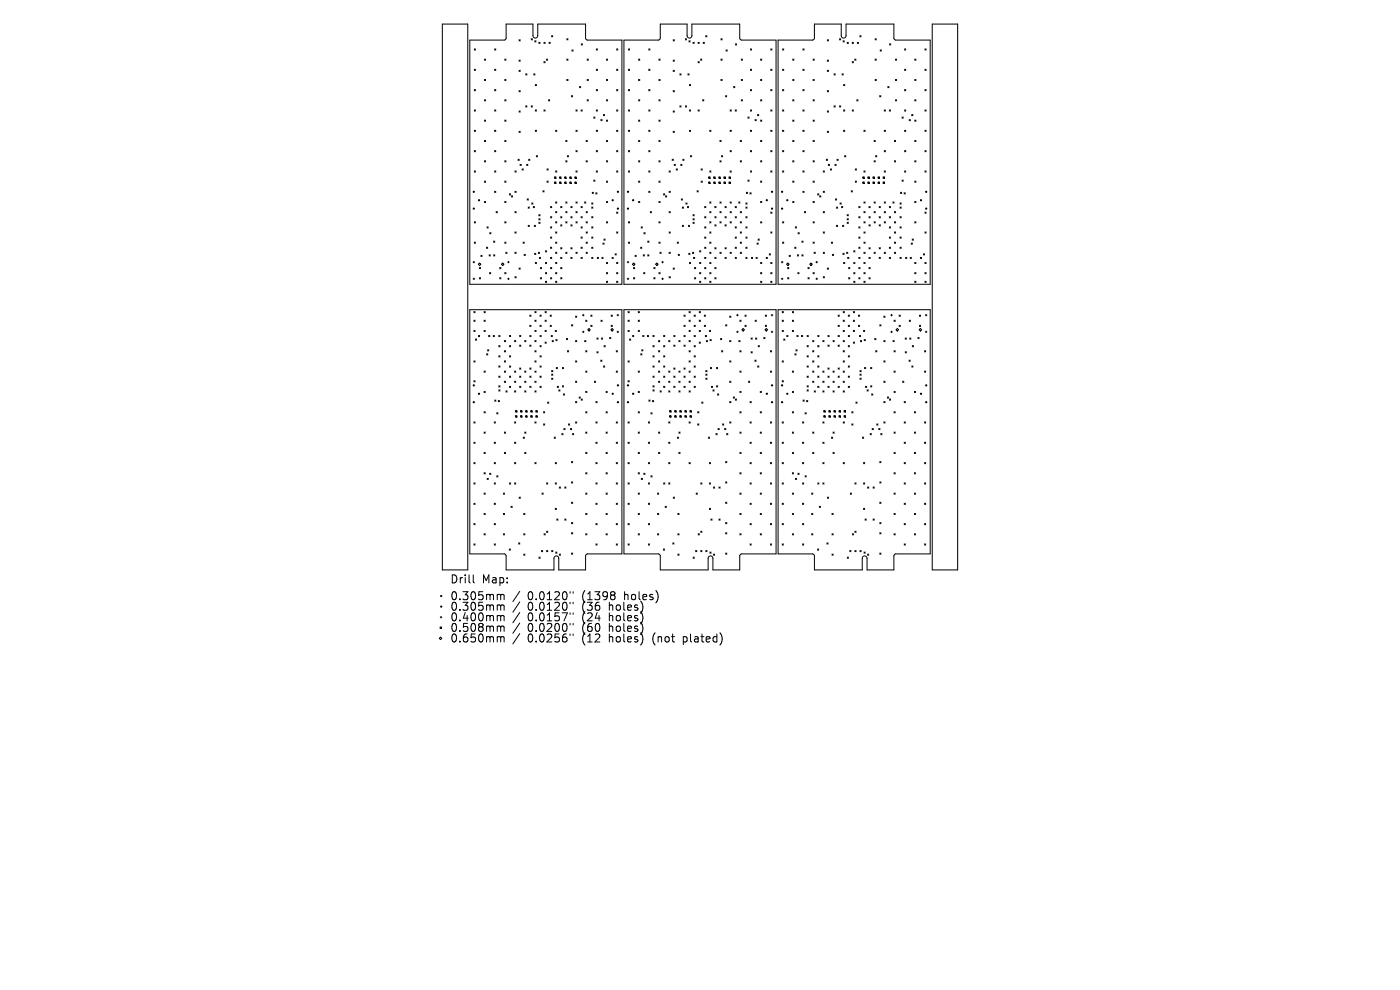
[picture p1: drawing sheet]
<svg xmlns="http://www.w3.org/2000/svg" width="297mm" height="210mm" viewBox="0 0 297 210" stroke-linecap="round" stroke-linejoin="round" font-family="sans-serif">
<defs><g id="words">
<g font-size="2.4">
<text x="95.4" y="124">Drill</text>
<text x="102.2" y="124">Map:</text>
<text x="95.4" y="127.5">0.305mm</text>
<text x="95.4" y="129.8">0.305mm</text>
<text x="111.9" y="127.5">0.0120&quot;</text>
<text x="111.9" y="129.8">0.0120&quot;</text>
<text x="123.6" y="127.5">(1398</text>
<text x="123.6" y="129.8">(36</text>
<text x="129.4" y="129.8">holes)</text>
<text x="132.7" y="127.5">holes)</text>
<text x="95.4" y="132">0.400mm</text>
<text x="95.4" y="134.3">0.508mm</text>
<text x="95.4" y="136.5">0.650mm</text>
<text x="111.9" y="132">0.0157&quot;</text>
<text x="111.9" y="134.3">0.0200&quot;</text>
<text x="111.9" y="136.5">0.0256&quot;</text>
<text x="123.6" y="132">(24</text>
<text x="123.6" y="134.3">(60</text>
<text x="123.6" y="136.5">(12</text>
<text x="129.4" y="132">holes)</text>
<text x="129.4" y="134.3">holes)</text>
<text x="129.4" y="136.5">holes)</text>
<text x="138.8" y="136.5">(not</text>
<text x="145.5" y="136.5">plated)</text>
</g>
</g></defs>
<g fill="none" stroke="#000" stroke-width=".21">
<path d="M99.7 8.5h7.4l.3-.4v-3h5.7v2.5a.51 .51 0 0 0 .5 .5 .51 .51 0 0 0 .5-.5v-2.5h10.1v3l.3 .4h7.4v51.8h-32.2zM100.6 10.4l.3 .2M100.6 14.7l.3 .2M100.6 19l.3 .3M100.9 10.4l-.3 .2M100.9 14.7l-.3 .2M100.9 19l-.3 .3M102.8 12.5l.2 .3M102.8 16.8l.2 .3M103 12.5l-.2 .3M103 16.8l-.2 .3M104.9 14.7l.3 .2"/>
<path d="M104.9 19l.3 .3M104.9 10.4l.3 .2M105.2 10.4l-.3 .2M105.2 14.7l-.3 .2M105.2 19l-.3 .3M107.1 16.8l.2 .3M107.1 12.5l.2 .3M107.3 12.5l-.2 .3M107.3 16.8l-.2 .3M110.1 8.4l.3 .3M110.1 12.7l.3 .3M110.1 14.9l.3 .3"/>
<path d="M110.1 19.2l.3 .3M110.4 8.4l-.3 .3M110.4 12.7l-.3 .3M110.4 14.9l-.3 .3M110.4 19.2l-.3 .3M111.5 15.7l.3 .2M111.8 15.7l-.3 .2M112.7 8.2l.3 .3M113 8.2l-.3 .3M113.2 15.7l.3 .2M113.4 8.6l.3 .3M113.5 15.7l-.3 .2"/>
<path d="M113.6 17.9l.2 .3M113.7 8.6l-.3 .3M113.8 17.9l-.2 .3M114.3 9l.3 .2M114.6 9l-.3 .2M115.4 9l.2 .2M115.4 13.1l.2 .2M115.6 9l-.2 .2M115.6 13.1l-.2 .2M115.9 12.5l.3 .3M116.2 12.5l-.3 .3M116.5 9l.2 .2"/>
<path d="M116.7 9l-.2 .2M117 7.6l.3 .2M117.3 7.6l-.3 .2M120.2 16.8l.3 .3M120.2 8.2l.3 .3M120.2 12.5l.3 .3M120.5 8.2l-.3 .3M120.5 12.5l-.3 .3M120.5 16.8l-.3 .3M121.3 10.6l.3 .2M121.6 10.6l-.3 .2M122.9 18.4l.3 .2"/>
<path d="M123.2 18.4l-.3 .2M123.3 9.3l.3 .3M123.6 9.3l-.3 .3M124.6 12.5l.2 .3M124.6 16.8l.2 .3M124.8 12.5l-.2 .3M124.8 16.8l-.2 .3M126.5 19l.3 .3M126.5 10.4l.3 .2M126.5 14.7l.3 .2M126.8 14.7l-.3 .2M126.8 19l-.3 .3"/>
<path d="M126.8 10.4l-.3 .2M128.7 12.5l.2 .3M128.7 16.8l.2 .3M128.9 12.5l-.2 .3M128.9 16.8l-.2 .3M130.8 14.7l.3 .2M130.8 19l.3 .3M130.8 10.4l.3 .2M131.1 10.4l-.3 .2M131.1 19l-.3 .3M131.1 14.7l-.3 .2M132.4 8.5h7.4l.3-.4v-3h5.7v2.5a.51 .51 0 0 0 .5 .5 .51 .51 0 0 0 .5-.5v-2.5h10.1v3l.3 .4h7.4v51.8h-32.2z"/>
<path d="M133.3 10.4l.3 .2M133.3 14.7l.3 .2M133.3 19l.3 .3M133.6 10.4l-.3 .2M133.6 19l-.3 .3M133.6 14.7l-.3 .2M135.5 12.5l.2 .3M135.5 16.8l.2 .3M135.7 16.8l-.2 .3M135.7 12.5l-.2 .3M137.6 14.7l.3 .2M137.6 19l.3 .3"/>
<path d="M137.6 10.4l.3 .2M137.9 14.7l-.3 .2M137.9 10.4l-.3 .2M137.9 19l-.3 .3M139.8 16.8l.2 .3M139.8 12.5l.2 .3M140 12.5l-.2 .3M140 16.8l-.2 .3M142.8 8.4l.3 .3M142.8 12.7l.3 .3M142.8 14.9l.3 .3M142.8 19.2l.3 .3"/>
<path d="M143.1 8.4l-.3 .3M143.1 12.7l-.3 .3M143.1 14.9l-.3 .3M143.1 19.2l-.3 .3M144.2 15.7l.3 .2M144.5 15.7l-.3 .2M145.4 8.2l.3 .3M145.7 8.2l-.3 .3M145.9 15.7l.3 .2M146.1 8.6l.3 .3M146.2 15.7l-.3 .2M146.3 17.9l.2 .3"/>
<path d="M146.4 8.6l-.3 .3M146.5 17.9l-.2 .3M147 9l.3 .2M147.3 9l-.3 .2M148.1 9l.2 .2M148.1 13.1l.2 .2M148.3 13.1l-.2 .2M148.3 9l-.2 .2M148.6 12.5l.3 .3M148.9 12.5l-.3 .3M149.2 9l.2 .2M149.4 9l-.2 .2"/>
<path d="M149.7 7.6l.3 .2M150 7.6l-.3 .2M152.9 8.2l.3 .3M152.9 12.5l.3 .3M152.9 16.8l.3 .3M153.2 8.2l-.3 .3M153.2 12.5l-.3 .3M153.2 16.8l-.3 .3M154 10.6l.3 .2M154.3 10.6l-.3 .2M155.6 18.4l.3 .2M155.9 18.4l-.3 .2"/>
<path d="M156 9.3l.3 .3M156.3 9.3l-.3 .3M157.3 16.8l.2 .3M157.3 12.5l.2 .3M157.5 12.5l-.2 .3M157.5 16.8l-.2 .3M159.2 19l.3 .3M159.2 10.4l.3 .2M159.2 14.7l.3 .2M159.5 19l-.3 .3M159.5 14.7l-.3 .2M159.5 10.4l-.3 .2"/>
<path d="M161.4 12.5l.2 .3M161.4 16.8l.2 .3M161.6 16.8l-.2 .3M161.6 12.5l-.2 .3M163.5 14.7l.3 .2M163.5 19l.3 .3M163.5 10.4l.3 .2M163.8 14.7l-.3 .2M163.8 10.4l-.3 .2M163.8 19l-.3 .3M165.1 8.5h7.4l.3-.4v-3h5.7v2.5a.51 .51 0 0 0 .5 .5 .51 .51 0 0 0 .5-.5v-2.5h10.1v3l.3 .4h7.4v51.8h-32.2zM166 10.4l.3 .2"/>
<path d="M166 14.7l.3 .2M166 19l.3 .3M166.3 10.4l-.3 .2M166.3 14.7l-.3 .2M166.3 19l-.3 .3M168.2 12.5l.2 .3M168.2 16.8l.2 .3M168.4 12.5l-.2 .3M168.4 16.8l-.2 .3M170.3 14.7l.3 .2M170.3 19l.3 .3M170.3 10.4l.3 .2"/>
<path d="M170.6 19l-.3 .3M170.6 10.4l-.3 .2M170.6 14.7l-.3 .2M172.5 16.8l.2 .3M172.5 12.5l.2 .3M172.7 16.8l-.2 .3M172.7 12.5l-.2 .3M175.5 8.4l.3 .3M175.5 12.7l.3 .3M175.5 14.9l.3 .3M175.5 19.2l.3 .3M175.8 12.7l-.3 .3"/>
<path d="M175.8 19.2l-.3 .3M175.8 8.4l-.3 .3M175.8 14.9l-.3 .3M176.9 15.7l.3 .2M177.2 15.7l-.3 .2M178.1 8.2l.3 .3M178.4 8.2l-.3 .3M178.6 15.7l.3 .2M178.8 8.6l.3 .3M178.9 15.7l-.3 .2M179 17.9l.2 .3M179.1 8.6l-.3 .3"/>
<path d="M179.2 17.9l-.2 .3M179.7 9l.3 .2M180 9l-.3 .2M180.8 9l.2 .2M180.8 13.1l.2 .2M181 9l-.2 .2M181 13.1l-.2 .2M181.3 12.5l.3 .3M181.6 12.5l-.3 .3M181.9 9l.2 .2M182.1 9l-.2 .2M182.4 7.6l.3 .2"/>
<path d="M182.7 7.6l-.3 .2M185.6 16.8l.3 .3M185.6 8.2l.3 .3M185.6 12.5l.3 .3M185.9 8.2l-.3 .3M185.9 12.5l-.3 .3M185.9 16.8l-.3 .3M186.7 10.6l.3 .2M187 10.6l-.3 .2M188.3 18.4l.3 .2M188.6 18.4l-.3 .2M188.7 9.3l.3 .3"/>
<path d="M189 9.3l-.3 .3M190 12.5l.2 .3M190 16.8l.2 .3M190.2 12.5l-.2 .3M190.2 16.8l-.2 .3M191.9 10.4l.3 .2M191.9 14.7l.3 .2M191.9 19l.3 .3M192.2 19l-.3 .3M192.2 10.4l-.3 .2M192.2 14.7l-.3 .2M194.1 12.5l.2 .3"/>
<path d="M194.1 16.8l.2 .3M194.3 16.8l-.2 .3M194.3 12.5l-.2 .3M196.2 14.7l.3 .2M196.2 19l.3 .3M196.2 10.4l.3 .2M196.5 14.7l-.3 .2M196.5 10.4l-.3 .2M196.5 19l-.3 .3M100.6 23.3l.3 .3M100.6 27.6l.3 .3M100.6 31.9l.3 .3"/>
<path d="M100.6 36.3l.3 .2M100.9 23.3l-.3 .3M100.9 27.6l-.3 .3M100.9 31.9l-.3 .3M100.9 36.3l-.3 .2M102.8 21.2l.2 .2M102.8 25.5l.2 .2M102.8 29.8l.2 .2M102.8 34.1l.2 .3M102.8 38.4l.2 .3M103 21.2l-.2 .2M103 25.5l-.2 .2"/>
<path d="M103 29.8l-.2 .2M103 34.1l-.2 .3M103 38.4l-.2 .3M104.9 23.3l.3 .3M104.9 27.6l.3 .3M104.9 31.9l.3 .3M104.9 36.3l.3 .2M105.2 23.3l-.3 .3M105.2 27.6l-.3 .3M105.2 31.9l-.3 .3M105.2 36.3l-.3 .2M107.1 25.5l.2 .2"/>
<path d="M107.1 29.8l.2 .2M107.1 38.4l.2 .3M107.1 21.2l.2 .2M107.1 34.1l.2 .3M107.3 21.2l-.2 .2M107.3 25.5l-.2 .2M107.3 29.8l-.2 .2M107.3 34.1l-.2 .3M107.3 38.4l-.2 .3M109.2 36.3l.3 .2M109.5 36.3l-.3 .2M109.9 33.8l.2 .2"/>
<path d="M110.1 23.5l.3 .3M110.1 27.8l.3 .3M110.1 33.8l-.2 .2M110.3 34.9l.3 .2M110.4 23.5l-.3 .3M110.4 27.8l-.3 .3M110.6 34.9l-.3 .2M110.8 35.8l.2 .3M111 35.8l-.2 .3M111.5 22.5l.3 .2M111.7 34.9l.3 .2M111.8 22.5l-.3 .2"/>
<path d="M112 34.9l-.3 .2M112.2 33.8l.2 .2M112.4 33.8l-.2 .2M112.7 22.5l.3 .2M113 22.5l-.3 .2M113.6 23.3l.2 .3M113.6 27.6l.2 .3M113.8 33l.2 .3M113.8 23.3l-.2 .3M113.8 27.6l-.2 .3M114 33l-.2 .3M115.4 23.3l.2 .3"/>
<path d="M115.6 23.3l-.2 .3M116 35.8l.3 .3M116 38.4l.3 .3M116.3 35.8l-.3 .3M116.3 38.4l-.3 .3M116.4 21.2l.2 .2M116.6 21.2l-.2 .2M117.6 37.5h.3v.3h-.3zM117.6 38.6h.3v.3h-.3zM117.9 27.6l.2 .3M117.9 36.3l.2 .2M118.1 27.6l-.2 .3"/>
<path d="M118.1 36.3l-.2 .2M118.7 37.5h.3v.3h-.3zM118.7 38.6h.3v.3h-.3zM119.8 37.5h.3v.3h-.3zM119.8 38.6h.3v.3h-.3zM120 34.1l.3 .3M120 29.8l.3 .2M120.3 29.8l-.3 .2M120.3 34.1l-.3 .3M120.4 33l.2 .3M120.6 33l-.2 .3M120.9 37.5h.3v.3h-.3z"/>
<path d="M120.9 38.6h.3v.3h-.3zM121.2 20.3l.3 .3M121.5 20.3l-.3 .3M121.9 37.5h.4v.3h-.4zM121.9 38.6h.4v.3h-.4zM122.2 36.3l.2 .2M122.2 27.6l.2 .3M122.2 31.9l.2 .3M122.2 23.3l.2 .3M122.4 36.3l-.2 .2M122.4 27.6l-.2 .3M122.4 23.3l-.2 .3"/>
<path d="M122.4 31.9l-.2 .3M123.3 23.3l.2 .3M123.5 23.3l-.2 .3M124.3 29.8l.3 .2M124.3 34.1l.3 .3M124.6 21.2l.2 .2M124.6 34.1l-.3 .3M124.6 29.8l-.3 .2M124.8 21.2l-.2 .2M126 24.8l.2 .3M126 38.2l.2 .3M126.2 24.8l-.2 .3"/>
<path d="M126.2 38.2l-.2 .3M126.5 31.9l.3 .3M126.5 36.3l.3 .2M126.5 27.6l.3 .3M126.5 23.3l.3 .3M126.8 31.9l-.3 .3M126.8 23.3l-.3 .3M126.8 36.3l-.3 .2M126.8 27.6l-.3 .3M127.5 25.4l.2 .2M127.7 25.4l-.2 .2M128 24.3l.3 .2"/>
<path d="M128.3 24.3l-.3 .2M128.7 34.1l.2 .3M128.7 38.4l.2 .3M128.7 29.8l.2 .2M128.7 25.5l.2 .2M128.7 21.2l.2 .2M128.9 29.8l-.2 .2M128.9 21.2l-.2 .2M128.9 34.1l-.2 .3M128.9 38.4l-.2 .3M128.9 25.5l-.2 .2M130.8 36.3l.3 .2"/>
<path d="M130.8 31.9l.3 .3M130.8 27.6l.3 .3M130.8 23.3l.3 .3M131.1 27.6l-.3 .3M131.1 31.9l-.3 .3M131.1 36.3l-.3 .2M131.1 23.3l-.3 .3M133.3 23.3l.3 .3M133.3 27.6l.3 .3M133.3 31.9l.3 .3M133.3 36.3l.3 .2M133.6 23.3l-.3 .3"/>
<path d="M133.6 27.6l-.3 .3M133.6 31.9l-.3 .3M133.6 36.3l-.3 .2M135.5 21.2l.2 .2M135.5 25.5l.2 .2M135.5 29.8l.2 .2M135.5 34.1l.2 .3M135.5 38.4l.2 .3M135.7 21.2l-.2 .2M135.7 25.5l-.2 .2M135.7 29.8l-.2 .2M135.7 34.1l-.2 .3"/>
<path d="M135.7 38.4l-.2 .3M137.6 23.3l.3 .3M137.6 27.6l.3 .3M137.6 31.9l.3 .3M137.6 36.3l.3 .2M137.9 23.3l-.3 .3M137.9 27.6l-.3 .3M137.9 36.3l-.3 .2M137.9 31.9l-.3 .3M139.8 21.2l.2 .2M139.8 25.5l.2 .2M139.8 34.1l.2 .3"/>
<path d="M139.8 38.4l.2 .3M139.8 29.8l.2 .2M140 38.4l-.2 .3M140 25.5l-.2 .2M140 34.1l-.2 .3M140 29.8l-.2 .2M140 21.2l-.2 .2M141.9 36.3l.3 .2M142.2 36.3l-.3 .2M142.6 33.8l.2 .2M142.8 23.5l.3 .3M142.8 27.8l.3 .3"/>
<path d="M142.8 33.8l-.2 .2M143 34.9l.3 .2M143.1 23.5l-.3 .3M143.1 27.8l-.3 .3M143.3 34.9l-.3 .2M143.5 35.8l.2 .3M143.7 35.8l-.2 .3M144.2 22.5l.3 .2M144.4 34.9l.3 .2M144.5 22.5l-.3 .2M144.7 34.9l-.3 .2M144.9 33.8l.2 .2"/>
<path d="M145.1 33.8l-.2 .2M145.4 22.5l.3 .2M145.7 22.5l-.3 .2M146.3 23.3l.2 .3M146.3 27.6l.2 .3M146.5 33l.2 .3M146.5 27.6l-.2 .3M146.5 23.3l-.2 .3M146.7 33l-.2 .3M148.1 23.3l.2 .3M148.3 23.3l-.2 .3M148.7 35.8l.3 .3"/>
<path d="M148.7 38.4l.3 .3M149 35.8l-.3 .3M149 38.4l-.3 .3M149.1 21.2l.2 .2M149.3 21.2l-.2 .2M150.3 37.5h.3v.3h-.3zM150.3 38.6h.3v.3h-.3zM150.6 27.6l.2 .3M150.6 36.3l.2 .2M150.8 27.6l-.2 .3M150.8 36.3l-.2 .2M151.4 37.5h.3v.3h-.3z"/>
<path d="M151.4 38.6h.3v.3h-.3zM152.5 37.5h.3v.3h-.3zM152.5 38.6h.3v.3h-.3zM152.7 29.8l.3 .2M152.7 34.1l.3 .3M153 29.8l-.3 .2M153 34.1l-.3 .3M153.1 33l.2 .3M153.3 33l-.2 .3M153.6 37.5h.3v.3h-.3zM153.6 38.6h.3v.3h-.3zM153.9 20.3l.3 .3"/>
<path d="M154.2 20.3l-.3 .3M154.6 37.5h.3v.3h-.3zM154.6 38.6h.3v.3h-.3zM154.9 31.9l.2 .3M154.9 36.3l.2 .2M154.9 23.3l.2 .3M154.9 27.6l.2 .3M155.1 23.3l-.2 .3M155.1 36.3l-.2 .2M155.1 27.6l-.2 .3M155.1 31.9l-.2 .3M156 23.3l.2 .3"/>
<path d="M156.2 23.3l-.2 .3M157 34.1l.3 .3M157 29.8l.3 .2M157.3 21.2l.2 .2M157.3 34.1l-.3 .3M157.3 29.8l-.3 .2M157.5 21.2l-.2 .2M158.7 24.8l.2 .3M158.7 38.2l.2 .3M158.9 24.8l-.2 .3M158.9 38.2l-.2 .3M159.2 27.6l.3 .3"/>
<path d="M159.2 31.9l.3 .3M159.2 23.3l.3 .3M159.2 36.3l.3 .2M159.5 31.9l-.3 .3M159.5 36.3l-.3 .2M159.5 23.3l-.3 .3M159.5 27.6l-.3 .3M160.2 25.4l.2 .2M160.4 25.4l-.2 .2M160.7 24.3l.3 .2M161 24.3l-.3 .2M161.4 21.2l.2 .2"/>
<path d="M161.4 29.8l.2 .2M161.4 34.1l.2 .3M161.4 25.5l.2 .2M161.4 38.4l.2 .3M161.6 29.8l-.2 .2M161.6 34.1l-.2 .3M161.6 21.2l-.2 .2M161.6 25.5l-.2 .2M161.6 38.4l-.2 .3M163.5 23.3l.3 .3M163.5 31.9l.3 .3M163.5 36.3l.3 .2"/>
<path d="M163.5 27.6l.3 .3M163.8 27.6l-.3 .3M163.8 31.9l-.3 .3M163.8 23.3l-.3 .3M163.8 36.3l-.3 .2M166 23.3l.3 .3M166 27.6l.3 .3M166 31.9l.3 .3M166 36.3l.3 .2M166.3 23.3l-.3 .3M166.3 27.6l-.3 .3M166.3 31.9l-.3 .3"/>
<path d="M166.3 36.3l-.3 .2M168.2 21.2l.2 .2M168.2 25.5l.2 .2M168.2 29.8l.2 .2M168.2 34.1l.2 .3M168.2 38.4l.2 .3M168.4 21.2l-.2 .2M168.4 25.5l-.2 .2M168.4 29.8l-.2 .2M168.4 34.1l-.2 .3M168.4 38.4l-.2 .3M170.3 27.6l.3 .3"/>
<path d="M170.3 31.9l.3 .3M170.3 36.3l.3 .2M170.3 23.3l.3 .3M170.6 23.3l-.3 .3M170.6 27.6l-.3 .3M170.6 31.9l-.3 .3M170.6 36.3l-.3 .2M172.5 21.2l.2 .2M172.5 29.8l.2 .2M172.5 34.1l.2 .3M172.5 38.4l.2 .3M172.5 25.5l.2 .2"/>
<path d="M172.7 38.4l-.2 .3M172.7 21.2l-.2 .2M172.7 25.5l-.2 .2M172.7 29.8l-.2 .2M172.7 34.1l-.2 .3M174.6 36.3l.3 .2M174.9 36.3l-.3 .2M175.3 33.8l.2 .2M175.5 23.5l.3 .3M175.5 27.8l.3 .3M175.5 33.8l-.2 .2M175.7 34.9l.3 .2"/>
<path d="M175.8 23.5l-.3 .3M175.8 27.8l-.3 .3M176 34.9l-.3 .2M176.2 35.8l.2 .3M176.4 35.8l-.2 .3M176.9 22.5l.3 .2M177.1 34.9l.3 .2M177.2 22.5l-.3 .2M177.4 34.9l-.3 .2M177.6 33.8l.2 .2M177.8 33.8l-.2 .2M178.1 22.5l.3 .2"/>
<path d="M178.4 22.5l-.3 .2M179 27.6l.2 .3M179 23.3l.2 .3M179.2 33l.2 .3M179.2 23.3l-.2 .3M179.2 27.6l-.2 .3M179.4 33l-.2 .3M180.8 23.3l.2 .3M181 23.3l-.2 .3M181.4 35.8l.3 .3M181.4 38.4l.3 .3M181.7 35.8l-.3 .3"/>
<path d="M181.7 38.4l-.3 .3M181.8 21.2l.2 .2M182 21.2l-.2 .2M183 37.5h.3v.3h-.3zM183 38.6h.3v.3h-.3zM183.3 36.3l.2 .2M183.3 27.6l.2 .3M183.5 36.3l-.2 .2M183.5 27.6l-.2 .3M184.1 37.5h.3v.3h-.3zM184.1 38.6h.3v.3h-.3zM185.2 37.5h.3v.3h-.3z"/>
<path d="M185.2 38.6h.3v.3h-.3zM185.4 34.1l.3 .3M185.4 29.8l.3 .2M185.7 34.1l-.3 .3M185.7 29.8l-.3 .2M185.8 33l.2 .3M186 33l-.2 .3M186.3 37.5h.3v.3h-.3zM186.3 38.6h.3v.3h-.3zM186.6 20.3l.3 .3M186.9 20.3l-.3 .3M187.3 37.5h.4v.3h-.4z"/>
<path d="M187.3 38.6h.4v.3h-.4zM187.6 27.6l.2 .3M187.6 31.9l.2 .3M187.6 23.3l.2 .3M187.6 36.3l.2 .2M187.8 31.9l-.2 .3M187.8 23.3l-.2 .3M187.8 36.3l-.2 .2M187.8 27.6l-.2 .3M188.7 23.3l.2 .3M188.9 23.3l-.2 .3M189.7 29.8l.3 .2"/>
<path d="M189.7 34.1l.3 .3M190 21.2l.2 .2M190 29.8l-.3 .2M190 34.1l-.3 .3M190.2 21.2l-.2 .2M191.4 24.8l.2 .3M191.4 38.2l.2 .3M191.6 24.8l-.2 .3M191.6 38.2l-.2 .3M191.9 36.3l.3 .2M191.9 27.6l.3 .3M191.9 23.3l.3 .3"/>
<path d="M191.9 31.9l.3 .3M192.2 27.6l-.3 .3M192.2 36.3l-.3 .2M192.2 31.9l-.3 .3M192.2 23.3l-.3 .3M192.9 25.4l.2 .2M193.1 25.4l-.2 .2M193.4 24.3l.3 .2M193.7 24.3l-.3 .2M194.1 38.4l.2 .3M194.1 29.8l.2 .2M194.1 21.2l.2 .2"/>
<path d="M194.1 25.5l.2 .2M194.1 34.1l.2 .3M194.3 38.4l-.2 .3M194.3 25.5l-.2 .2M194.3 34.1l-.2 .3M194.3 29.8l-.2 .2M194.3 21.2l-.2 .2M196.2 31.9l.3 .3M196.2 23.3l.3 .3M196.2 27.6l.3 .3M196.2 36.3l.3 .2M196.5 36.3l-.3 .2"/>
<path d="M196.5 23.3l-.3 .3M196.5 31.9l-.3 .3M196.5 27.6l-.3 .3M100.4 55.6h.3M100.4 59.2h.3M100.5 55.4v.4M100.5 59v.3M100.6 47l.3 .3M100.6 51.4l.3 .2M100.9 47l-.3 .3M100.9 51.4l-.3 .2M101.5 56.1l.2-.3 .3 .3-.3 .2z"/>
<path d="M101.7 56.7l.3 .3M101.7 58.9l.3 .3M102 56.7l-.3 .3M102 58.9l-.3 .3M102 54.2l.3 .2M102.3 54.2l-.3 .2M102.8 42.7l.2 .3M103 42.7l-.2 .3M103.2 52.4l.3 .3M103.3 48.1l.3 .3M103.5 52.4l-.3 .3M103.6 48.1l-.3 .3"/>
<path d="M103.8 54l.2 .3M103.8 57.8l.3 .3M103.9 49.4l.3 .2M104 54l-.2 .3M104.1 57.8l-.3 .3M104.2 49.4l-.3 .2M104.7 51.1l.3 .3M104.7 54l.3 .3M104.9 40.6l.3 .2M105 51.1l-.3 .3M105 54l-.3 .3M105.2 40.6l-.3 .2"/>
<path d="M105.3 44.9l.2 .2M105.5 44.9l-.2 .2M106 56.7l.3 .3M106 58.9l.3 .3M106.3 56.7l-.3 .3M106.3 58.9l-.3 .3M106.6 55.8l.3 .3-.3 .2-.2-.2zM107.1 57.8l.2 .3M107.1 42.7l.2 .3M107.1 47l.2 .3M107.1 51.4l.2 .2M107.3 53.5l.3 .3"/>
<path d="M107.3 51.4l-.2 .2M107.3 57.8l-.2 .3M107.3 42.7l-.2 .3M107.3 47l-.2 .3M107.6 53.5l-.3 .3M107.7 55.6h.3M107.7 59.2h.3M107.9 55.4v.4M107.9 59v.3M108.1 41.1l.2 .3M108.3 41.1l-.2 .3M108.5 41.5l.2 .3"/>
<path d="M108.7 41.5l-.2 .3M109.2 40.6l.3 .2M109.2 44.9l.3 .2M109.2 49.2l.3 .3M109.2 53.5l.3 .3M109.2 58.7l.3 .2M109.5 49.2l-.3 .3M109.5 40.6l-.3 .2M109.5 44.9l-.3 .2M109.5 53.5l-.3 .3M109.5 58.7l-.3 .2M110.1 56.9l.3 .2"/>
<path d="M110.4 56.9l-.3 .2M111 51.4l.2 .2M111.2 53.9l.2 .3M111.2 51.4l-.2 .2M111.4 53.9l-.2 .3M111.8 42.2l.3 .2M112 43.9l.3 .3M112 47.8l.3 .3M112.1 42.2l-.3 .2M112.3 43.9l-.3 .3M112.3 47.8l-.3 .3M112.8 43l.3 .3"/>
<path d="M113.1 43l-.3 .3M113.1 43.8l.3 .3M113.3 47.8l.3 .3M113.4 43.8l-.3 .3M113.4 53.7l.3 .3M113.6 55.7l.2 .2M113.6 47.8l-.3 .3M113.7 53.7l-.3 .3M113.8 55.7l-.2 .2M114.2 53.5l.3 .3M114.3 45.5l.3 .3M114.3 46.4l.3 .3"/>
<path d="M114.3 47.1l.3 .3M114.4 54.6l.3 .2M114.5 53.5l-.3 .3M114.6 45.5l-.3 .3M114.6 46.4l-.3 .3M114.6 47.1l-.3 .3M114.6 58.9l.3 .3M114.6 56.7l.3 .3M114.7 54.6l-.3 .2M114.9 56.7l-.3 .3M114.9 58.9l-.3 .3M115.2 40.5l.2 .2"/>
<path d="M115.4 40.5l-.2 .2M115.7 57.8l.3 .3M115.7 53.2l.3 .2M115.7 55.7l.3 .2M115.7 59.7l.3 .2M116 55.7l-.3 .2M116 57.8l-.3 .3M116 53.2l-.3 .2M116 59.7l-.3 .2M116.8 48.1l.3 .3M116.8 52.4l.3 .3M116.8 43.8l.3 .3"/>
<path d="M116.8 58.9l.3 .3M116.8 56.7l.3 .3M116.8 46l.3 .2M116.8 50.3l.3 .2M116.8 54.6l.3 .2M117.1 43.8l-.3 .3M117.1 48.1l-.3 .3M117.1 46l-.3 .2M117.1 52.4l-.3 .3M117.1 54.6l-.3 .2M117.1 56.7l-.3 .3M117.1 50.3l-.3 .2"/>
<path d="M117.1 58.9l-.3 .3M117.9 53.5l.2 .3M117.9 44.9l.2 .2M117.9 57.8l.2 .3M117.9 47l.2 .3M117.9 51.4l.2 .2M117.9 55.7l.2 .2M117.9 42.8l.2 .3M117.9 49.2l.2 .3M117.9 59.7l.2 .2M118.1 47l-.2 .3M118.1 44.9l-.2 .2"/>
<path d="M118.1 51.4l-.2 .2M118.1 42.8l-.2 .3M118.1 53.5l-.2 .3M118.1 55.7l-.2 .2M118.1 49.2l-.2 .3M118.1 57.8l-.2 .3M118.1 59.7l-.2 .2M118.9 54.6l.3 .2M118.9 46l.3 .2M118.9 58.9l.3 .3M118.9 56.7l.3 .3M118.9 43.8l.3 .3"/>
<path d="M118.9 47.7l.3 .2M118.9 52.5l.3 .3M119.2 47.7l-.3 .2M119.2 46l-.3 .2M119.2 43.8l-.3 .3M119.2 54.6l-.3 .2M119.2 56.7l-.3 .3M119.2 52.5l-.3 .3M119.2 58.9l-.3 .3M120 47l.3 .3M120 53.5l.3 .3M120 44.9l.3 .2"/>
<path d="M120 42.8l.3 .3M120.3 44.9l-.3 .2M120.3 53.5l-.3 .3M120.3 47l-.3 .3M120.3 42.8l-.3 .3M121.1 43.8l.3 .3M121.1 54.6l.3 .2M121.1 46l.3 .2M121.1 47.7l.3 .2M121.1 52.5l.3 .3M121.4 47.7l-.3 .2M121.4 43.8l-.3 .3"/>
<path d="M121.4 46l-.3 .2M121.4 54.6l-.3 .2M121.4 52.5l-.3 .3M122.2 44.9l.2 .2M122.2 53.5l.2 .3M122.2 47l.2 .3M122.2 42.8l.2 .3M122.4 47l-.2 .3M122.4 44.9l-.2 .2M122.4 53.5l-.2 .3M122.4 42.8l-.2 .3M123.3 50.3l.2 .2"/>
<path d="M123.3 52.4l.2 .3M123.3 54.6l.2 .2M123.3 48.1l.2 .3M123.3 43.8l.2 .3M123.3 46l.2 .2M123.5 46l-.2 .2M123.5 48.1l-.2 .3M123.5 50.3l-.2 .2M123.5 43.8l-.2 .3M123.5 52.4l-.2 .3M123.5 54.6l-.2 .2M124 42.8l.3 .3"/>
<path d="M124.3 42.8l-.3 .3M124.3 51.4l.3 .2M124.3 53.5l.3 .3M124.3 49.2l.3 .3M124.3 44.9l.3 .2M124.3 47l.3 .3M124.6 44.9l-.3 .2M124.6 47l-.3 .3M124.6 49.2l-.3 .3M124.6 51.4l-.3 .2M124.6 53.5l-.3 .3M125.5 52.4l.3 .3"/>
<path d="M125.5 43.9l.3 .3M125.5 43l.3 .3M125.5 46l.3 .2M125.5 48.1l.3 .3M125.5 50.3l.3 .2M125.5 54.6l.3 .2M125.6 40.8l.3 .2M125.8 46l-.3 .2M125.8 48.1l-.3 .3M125.8 43l-.3 .3M125.8 43.9l-.3 .3M125.8 50.3l-.3 .2"/>
<path d="M125.8 52.4l-.3 .3M125.8 54.6l-.3 .2M125.9 40.8l-.3 .2M126.4 40.9l.2 .3M126.6 40.9l-.2 .3M126.7 54.6l.3 .2M127 54.6l-.3 .2M127.7 54.6l.2 .2M127.9 51.6l.3 .2M127.9 54.6l-.2 .2M128.1 50.7l.3 .3M128.2 51.6l-.3 .2"/>
<path d="M128.4 50.7l-.3 .3M128.7 55.7l.2 .2M128.7 57.8l.2 .3M128.7 47l.2 .3M128.7 42.7l.2 .3M128.7 59.7l.2 .2M128.9 59.7l-.2 .2M128.9 42.7l-.2 .3M128.9 47l-.2 .3M128.9 55.7l-.2 .2M128.9 57.8l-.2 .3M129.8 54.6l.3 .2"/>
<path d="M130.1 54.6l-.3 .2M130.5 53.8l.2 .3M130.7 53.8l-.2 .3M130.8 57.8l.3 .3M130.8 49.2l.3 .3M130.8 45l.3 .2M130.8 55.7l.3 .2M130.8 59.7l.3 .2M131.1 59.7l-.3 .2M131.1 45l-.3 .2M131.1 55.7l-.3 .2M131.1 49.2l-.3 .3"/>
<path d="M131.1 57.8l-.3 .3M133.1 55.6h.3M133.1 59.2h.3M133.2 55.4v.4M133.2 59v.3M133.3 47l.3 .3M133.3 51.4l.3 .2M133.6 47l-.3 .3M133.6 51.4l-.3 .2M134.4 58.9l.3 .3M134.4 56.7l.3 .3M134.4 55.8l.3 .3-.3 .2-.2-.2z"/>
<path d="M134.7 56.7l-.3 .3M134.7 58.9l-.3 .3M134.7 54.2l.3 .2M135 54.2l-.3 .2M135.5 42.7l.2 .3M135.7 42.7l-.2 .3M135.9 52.4l.3 .3M136 48.1l.3 .3M136.2 52.4l-.3 .3M136.3 48.1l-.3 .3M136.5 54l.2 .3M136.5 57.8l.3 .3"/>
<path d="M136.6 49.4l.3 .2M136.7 54l-.2 .3M136.8 57.8l-.3 .3M136.9 49.4l-.3 .2M137.4 51.1l.3 .3M137.4 54l.3 .3M137.6 40.6l.3 .2M137.7 51.1l-.3 .3M137.7 54l-.3 .3M137.9 40.6l-.3 .2M138 44.9l.2 .2M138.2 44.9l-.2 .2"/>
<path d="M138.7 56.7l.3 .3M138.7 58.9l.3 .3M139 56.7l-.3 .3M139 58.9l-.3 .3M139.1 56.1l.2-.3 .3 .3-.3 .2zM139.8 42.7l.2 .3M139.8 57.8l.2 .3M139.8 47l.2 .3M139.8 51.4l.2 .2M140 53.5l.3 .3M140 51.4l-.2 .2M140 57.8l-.2 .3"/>
<path d="M140 42.7l-.2 .3M140 47l-.2 .3M140.3 53.5l-.3 .3M140.4 55.6h.3M140.4 59.2h.3M140.6 55.4v.4M140.6 59v.3M140.8 41.1l.2 .3M141 41.1l-.2 .3M141.2 41.5l.2 .3M141.4 41.5l-.2 .3M141.9 40.6l.3 .2"/>
<path d="M141.9 44.9l.3 .2M141.9 49.2l.3 .3M141.9 53.5l.3 .3M141.9 58.7l.3 .2M142.2 49.2l-.3 .3M142.2 53.5l-.3 .3M142.2 40.6l-.3 .2M142.2 44.9l-.3 .2M142.2 58.7l-.3 .2M142.8 56.9l.3 .2M143.1 56.9l-.3 .2M143.7 51.4l.2 .2"/>
<path d="M143.9 53.9l.2 .3M143.9 51.4l-.2 .2M144.1 53.9l-.2 .3M144.5 42.2l.3 .2M144.7 43.9l.3 .3M144.7 47.8l.3 .3M144.8 42.2l-.3 .2M145 43.9l-.3 .3M145 47.8l-.3 .3M145.5 43l.3 .3M145.8 43l-.3 .3M145.8 43.8l.3 .3"/>
<path d="M146 47.8l.3 .3M146.1 43.8l-.3 .3M146.1 53.7l.3 .3M146.3 55.7l.2 .2M146.3 47.8l-.3 .3M146.4 53.7l-.3 .3M146.5 55.7l-.2 .2M146.9 53.5l.3 .3M147 45.5l.3 .3M147 46.4l.3 .3M147 47.1l.3 .3M147.1 54.6l.3 .2"/>
<path d="M147.2 53.5l-.3 .3M147.3 45.5l-.3 .3M147.3 46.4l-.3 .3M147.3 47.1l-.3 .3M147.3 58.9l.3 .3M147.3 56.7l.3 .3M147.4 54.6l-.3 .2M147.6 56.7l-.3 .3M147.6 58.9l-.3 .3M147.9 40.5l.2 .2M148.1 40.5l-.2 .2M148.4 55.7l.3 .2"/>
<path d="M148.4 57.8l.3 .3M148.4 53.2l.3 .2M148.4 59.7l.3 .2M148.7 55.7l-.3 .2M148.7 57.8l-.3 .3M148.7 53.2l-.3 .2M148.7 59.7l-.3 .2M149.5 48.1l.3 .3M149.5 56.7l.3 .3M149.5 58.9l.3 .3M149.5 43.8l.3 .3M149.5 46l.3 .2"/>
<path d="M149.5 50.3l.3 .2M149.5 52.4l.3 .3M149.5 54.6l.3 .2M149.8 43.8l-.3 .3M149.8 46l-.3 .2M149.8 48.1l-.3 .3M149.8 52.4l-.3 .3M149.8 54.6l-.3 .2M149.8 56.7l-.3 .3M149.8 50.3l-.3 .2M149.8 58.9l-.3 .3M150.6 42.8l.2 .3"/>
<path d="M150.6 49.2l.2 .3M150.6 57.8l.2 .3M150.6 44.9l.2 .2M150.6 47l.2 .3M150.6 51.4l.2 .2M150.6 53.5l.2 .3M150.6 55.7l.2 .2M150.6 59.7l.2 .2M150.8 59.7l-.2 .2M150.8 44.9l-.2 .2M150.8 47l-.2 .3M150.8 51.4l-.2 .2"/>
<path d="M150.8 42.8l-.2 .3M150.8 53.5l-.2 .3M150.8 55.7l-.2 .2M150.8 49.2l-.2 .3M150.8 57.8l-.2 .3M151.6 43.8l.3 .3M151.6 58.9l.3 .3M151.6 46l.3 .2M151.6 54.6l.3 .2M151.6 56.7l.3 .3M151.6 47.7l.3 .2M151.6 52.5l.3 .3"/>
<path d="M151.9 47.7l-.3 .2M151.9 43.8l-.3 .3M151.9 46l-.3 .2M151.9 54.6l-.3 .2M151.9 56.7l-.3 .3M151.9 52.5l-.3 .3M151.9 58.9l-.3 .3M152.7 44.9l.3 .2M152.7 47l.3 .3M152.7 53.5l.3 .3M152.7 42.8l.3 .3M153 44.9l-.3 .2"/>
<path d="M153 53.5l-.3 .3M153 47l-.3 .3M153 42.8l-.3 .3M153.8 46l.3 .2M153.8 52.5l.3 .3M153.8 43.8l.3 .3M153.8 54.6l.3 .2M153.8 47.7l.3 .2M154.1 47.7l-.3 .2M154.1 43.8l-.3 .3M154.1 46l-.3 .2M154.1 54.6l-.3 .2"/>
<path d="M154.1 52.5l-.3 .3M154.9 47l.2 .3M154.9 53.5l.2 .3M154.9 44.9l.2 .2M154.9 42.8l.2 .3M155.1 47l-.2 .3M155.1 44.9l-.2 .2M155.1 53.5l-.2 .3M155.1 42.8l-.2 .3M156 52.4l.2 .3M156 48.1l.2 .3M156 54.6l.2 .2"/>
<path d="M156 46l.2 .2M156 50.3l.2 .2M156 43.8l.2 .3M156.2 46l-.2 .2M156.2 48.1l-.2 .3M156.2 50.3l-.2 .2M156.2 43.8l-.2 .3M156.2 52.4l-.2 .3M156.2 54.6l-.2 .2M156.7 42.8l.3 .3M157 42.8l-.3 .3M157 53.5l.3 .3"/>
<path d="M157 49.2l.3 .3M157 47l.3 .3M157 51.4l.3 .2M157 44.9l.3 .2M157.3 44.9l-.3 .2M157.3 47l-.3 .3M157.3 49.2l-.3 .3M157.3 51.4l-.3 .2M157.3 53.5l-.3 .3M158.2 48.1l.3 .3M158.2 43l.3 .3M158.2 43.9l.3 .3"/>
<path d="M158.2 46l.3 .2M158.2 50.3l.3 .2M158.2 52.4l.3 .3M158.2 54.6l.3 .2M158.3 40.8l.3 .2M158.5 43l-.3 .3M158.5 46l-.3 .2M158.5 48.1l-.3 .3M158.5 43.9l-.3 .3M158.5 50.3l-.3 .2M158.5 52.4l-.3 .3M158.5 54.6l-.3 .2"/>
<path d="M158.6 40.8l-.3 .2M159.1 40.9l.2 .3M159.3 40.9l-.2 .3M159.4 54.6l.3 .2M159.7 54.6l-.3 .2M160.4 54.6l.2 .2M160.6 51.6l.3 .2M160.6 54.6l-.2 .2M160.8 50.7l.3 .3M160.9 51.6l-.3 .2M161.1 50.7l-.3 .3M161.4 57.8l.2 .3"/>
<path d="M161.4 42.7l.2 .3M161.4 55.7l.2 .2M161.4 47l.2 .3M161.4 59.7l.2 .2M161.6 59.7l-.2 .2M161.6 42.7l-.2 .3M161.6 47l-.2 .3M161.6 55.7l-.2 .2M161.6 57.8l-.2 .3M162.5 54.6l.3 .2M162.8 54.6l-.3 .2M163.2 53.8l.2 .3"/>
<path d="M163.4 53.8l-.2 .3M163.5 55.7l.3 .2M163.5 59.7l.3 .2M163.5 57.8l.3 .3M163.5 49.2l.3 .3M163.5 45l.3 .2M163.8 59.7l-.3 .2M163.8 45l-.3 .2M163.8 55.7l-.3 .2M163.8 49.2l-.3 .3M163.8 57.8l-.3 .3M165.8 55.6h.3"/>
<path d="M165.8 59.2h.3M165.9 55.4v.4M165.9 59v.3M166 47l.3 .3M166 51.4l.3 .2M166.3 47l-.3 .3M166.3 51.4l-.3 .2M166.9 56.1l.2-.3 .3 .3-.3 .2zM167.1 56.7l.3 .3M167.1 58.9l.3 .3M167.4 56.7l-.3 .3M167.4 58.9l-.3 .3"/>
<path d="M167.4 54.2l.3 .2M167.7 54.2l-.3 .2M168.2 42.7l.2 .3M168.4 42.7l-.2 .3M168.6 52.4l.3 .3M168.7 48.1l.3 .3M168.9 52.4l-.3 .3M169 48.1l-.3 .3M169.2 54l.2 .3M169.3 57.8l.2 .3M169.3 49.4l.3 .2M169.4 54l-.2 .3"/>
<path d="M169.5 57.8l-.2 .3M169.6 49.4l-.3 .2M170.1 51.1l.3 .3M170.1 54l.3 .3M170.3 40.6l.3 .2M170.4 51.1l-.3 .3M170.4 54l-.3 .3M170.6 40.6l-.3 .2M170.7 44.9l.2 .2M170.9 44.9l-.2 .2M171.4 56.7l.3 .3M171.4 58.9l.3 .3"/>
<path d="M171.7 56.7l-.3 .3M171.7 58.9l-.3 .3M172.1 55.8l.2 .3-.2 .2-.3-.2zM172.5 42.7l.2 .3M172.5 57.8l.2 .3M172.5 47l.2 .3M172.5 51.4l.2 .2M172.7 53.5l.3 .3M172.7 47l-.2 .3M172.7 51.4l-.2 .2M172.7 57.8l-.2 .3M172.7 42.7l-.2 .3"/>
<path d="M173 53.5l-.3 .3M173.1 55.6h.3M173.1 59.2h.3M173.3 55.4v.4M173.3 59v.3M173.5 41.1l.2 .3M173.7 41.1l-.2 .3M173.9 41.5l.2 .3M174.1 41.5l-.2 .3M174.6 40.6l.3 .2M174.6 44.9l.3 .2M174.6 49.2l.3 .3"/>
<path d="M174.6 53.5l.3 .3M174.6 58.7l.3 .2M174.9 44.9l-.3 .2M174.9 53.5l-.3 .3M174.9 49.2l-.3 .3M174.9 40.6l-.3 .2M174.9 58.7l-.3 .2M175.5 56.9l.3 .2M175.8 56.9l-.3 .2M176.4 51.4l.2 .2M176.6 53.9l.2 .3M176.6 51.4l-.2 .2"/>
<path d="M176.8 53.9l-.2 .3M177.2 42.2l.3 .2M177.4 43.9l.3 .3M177.4 47.8l.3 .3M177.5 42.2l-.3 .2M177.7 43.9l-.3 .3M177.7 47.8l-.3 .3M178.2 43l.3 .3M178.5 43l-.3 .3M178.5 43.8l.3 .3M178.7 47.8l.3 .3M178.8 43.8l-.3 .3"/>
<path d="M178.8 53.7l.3 .3M179 55.7l.2 .2M179 47.8l-.3 .3M179.1 53.7l-.3 .3M179.2 55.7l-.2 .2M179.6 53.5l.3 .3M179.7 45.5l.3 .3M179.7 46.4l.3 .3M179.7 47.1l.3 .3M179.8 54.6l.3 .2M179.9 53.5l-.3 .3M180 45.5l-.3 .3"/>
<path d="M180 46.4l-.3 .3M180 47.1l-.3 .3M180 58.9l.3 .3M180 56.7l.3 .3M180.1 54.6l-.3 .2M180.3 56.7l-.3 .3M180.3 58.9l-.3 .3M180.6 40.5l.2 .2M180.8 40.5l-.2 .2M181.1 55.7l.3 .2M181.1 57.8l.3 .3M181.1 53.2l.3 .2"/>
<path d="M181.1 59.7l.3 .2M181.4 55.7l-.3 .2M181.4 57.8l-.3 .3M181.4 53.2l-.3 .2M181.4 59.7l-.3 .2M182.2 46l.3 .2M182.2 43.8l.3 .3M182.2 52.4l.3 .3M182.2 56.7l.3 .3M182.2 58.9l.3 .3M182.2 48.1l.3 .3M182.2 50.3l.3 .2"/>
<path d="M182.2 54.6l.3 .2M182.5 50.3l-.3 .2M182.5 46l-.3 .2M182.5 43.8l-.3 .3M182.5 48.1l-.3 .3M182.5 52.4l-.3 .3M182.5 54.6l-.3 .2M182.5 56.7l-.3 .3M182.5 58.9l-.3 .3M183.3 47l.2 .3M183.3 44.9l.2 .2M183.3 53.5l.2 .3"/>
<path d="M183.3 57.8l.2 .3M183.3 49.2l.2 .3M183.3 51.4l.2 .2M183.3 55.7l.2 .2M183.3 42.8l.2 .3M183.3 59.7l.2 .2M183.5 49.2l-.2 .3M183.5 44.9l-.2 .2M183.5 59.7l-.2 .2M183.5 47l-.2 .3M183.5 51.4l-.2 .2M183.5 42.8l-.2 .3"/>
<path d="M183.5 53.5l-.2 .3M183.5 55.7l-.2 .2M183.5 57.8l-.2 .3M184.4 46l.2 .2M184.4 54.6l.2 .2M184.4 58.9l.2 .3M184.4 56.7l.2 .3M184.4 43.8l.2 .3M184.4 47.7l.2 .2M184.4 52.5l.2 .3M184.6 43.8l-.2 .3M184.6 47.7l-.2 .2"/>
<path d="M184.6 46l-.2 .2M184.6 54.6l-.2 .2M184.6 56.7l-.2 .3M184.6 52.5l-.2 .3M184.6 58.9l-.2 .3M185.4 47l.3 .3M185.4 53.5l.3 .3M185.4 44.9l.3 .2M185.4 42.8l.3 .3M185.7 47l-.3 .3M185.7 44.9l-.3 .2M185.7 53.5l-.3 .3"/>
<path d="M185.7 42.8l-.3 .3M186.5 46l.3 .2M186.5 54.6l.3 .2M186.5 43.8l.3 .3M186.5 47.7l.3 .2M186.5 52.5l.3 .3M186.8 46l-.3 .2M186.8 47.7l-.3 .2M186.8 43.8l-.3 .3M186.8 54.6l-.3 .2M186.8 52.5l-.3 .3M187.6 47l.2 .3"/>
<path d="M187.6 42.8l.2 .3M187.6 53.5l.2 .3M187.6 44.9l.2 .2M187.8 44.9l-.2 .2M187.8 47l-.2 .3M187.8 53.5l-.2 .3M187.8 42.8l-.2 .3M188.7 52.4l.2 .3M188.7 43.8l.2 .3M188.7 48.1l.2 .3M188.7 50.3l.2 .2M188.7 54.6l.2 .2"/>
<path d="M188.7 46l.2 .2M188.9 43.8l-.2 .3M188.9 46l-.2 .2M188.9 48.1l-.2 .3M188.9 50.3l-.2 .2M188.9 52.4l-.2 .3M188.9 54.6l-.2 .2M189.4 42.8l.3 .3M189.7 42.8l-.3 .3M189.7 53.5l.3 .3M189.7 44.9l.3 .2M189.7 49.2l.3 .3"/>
<path d="M189.7 51.4l.3 .2M189.7 47l.3 .3M190 44.9l-.3 .2M190 47l-.3 .3M190 49.2l-.3 .3M190 51.4l-.3 .2M190 53.5l-.3 .3M190.9 43.9l.3 .3M190.9 43l.3 .3M190.9 46l.3 .2M190.9 48.1l.3 .3M190.9 50.3l.3 .2"/>
<path d="M190.9 52.4l.3 .3M190.9 54.6l.3 .2M191 40.8l.3 .2M191.2 43l-.3 .3M191.2 46l-.3 .2M191.2 48.1l-.3 .3M191.2 43.9l-.3 .3M191.2 50.3l-.3 .2M191.2 52.4l-.3 .3M191.2 54.6l-.3 .2M191.3 40.8l-.3 .2M191.8 40.9l.3 .3"/>
<path d="M192.1 40.9l-.3 .3M192.1 54.6l.3 .2M192.4 54.6l-.3 .2M193.1 54.6l.2 .2M193.3 51.6l.3 .2M193.3 54.6l-.2 .2M193.5 50.7l.3 .3M193.6 51.6l-.3 .2M193.8 50.7l-.3 .3M194.1 57.8l.2 .3M194.1 47l.2 .3M194.1 42.7l.2 .3"/>
<path d="M194.1 55.7l.2 .2M194.1 59.7l.2 .2M194.3 59.7l-.2 .2M194.3 42.7l-.2 .3M194.3 47l-.2 .3M194.3 55.7l-.2 .2M194.3 57.8l-.2 .3M195.2 54.6l.3 .2M195.5 54.6l-.3 .2M195.9 53.8l.2 .3M196.1 53.8l-.2 .3M196.2 55.7l.3 .2"/>
<path d="M196.2 49.2l.3 .3M196.2 57.8l.3 .3M196.2 45l.3 .2M196.2 59.7l.3 .2M196.5 59.7l-.3 .2M196.5 45l-.3 .2M196.5 55.7l-.3 .2M196.5 49.2l-.3 .3M196.5 57.8l-.3 .3M99.7 65.7h32.2v51.8h-7.4l-.3 .4v3h-5.7v-2.5a.51 .51 0 0 0-.5-.5 .51 .51 0 0 0-.5 .5v2.5h-10.1v-3l-.3-.4h-7.4zM100.5 66.1l.3 .2M100.5 67.9l.3 .3"/>
<path d="M100.5 70.1l.3 .2M100.5 76.5l.3 .3M100.8 66.1l-.3 .2M100.8 67.9l-.3 .3M100.8 70.1l-.3 .2M100.8 76.5l-.3 .3M100.9 71.9l.2 .3M101.1 71.9l-.2 .3M101.5 71.2l.3 .2M101.8 71.2l-.3 .2M102.7 70.1l.2 .2M102.7 78.7l.2 .3"/>
<path d="M102.7 66.1l.2 .2M102.7 67.9l.2 .3M102.9 67.9l-.2 .3M102.9 70.1l-.2 .2M102.9 66.1l-.2 .2M102.9 78.7l-.2 .3M103.2 75l.3 .3M103.4 74.2l.3 .3M103.5 75l-.3 .3M103.7 71.2l.2 .2M103.7 74.2l-.3 .3M103.9 71.2l-.2 .2"/>
<path d="M104.6 71.2l.3 .2M104.9 71.2l-.3 .2M105.8 75.5l.3 .2M105.8 77.6l.3 .3M105.8 73.3l.3 .3M105.8 71.2l.3 .2M105.8 79.8l.3 .2M106.1 71.2l-.3 .2M106.1 73.3l-.3 .3M106.1 75.5l-.3 .2M106.1 77.6l-.3 .3M106.1 79.8l-.3 .2"/>
<path d="M107 76.5l.3 .3M107 72.2l.3 .3M107 74.4l.3 .3M107 78.7l.3 .3M107.3 74.4l-.3 .3M107.3 78.7l-.3 .3M107.3 72.2l-.3 .3M107.3 76.5l-.3 .3M108.1 77.6l.2 .3M108.1 73.3l.2 .3M108.1 75.5l.2 .2M108.1 79.8l.2 .2"/>
<path d="M108.1 71.2l.2 .2M108.3 73.3l-.2 .3M108.3 77.6l-.2 .3M108.3 71.2l-.2 .2M108.3 75.5l-.2 .2M108.3 79.8l-.2 .2M109.2 72.2l.2 .3M109.2 78.7l.2 .3M109.4 72.2l-.2 .3M109.4 78.7l-.2 .3M110.2 79.8l.3 .2M110.2 71.2l.3 .2"/>
<path d="M110.2 73.2l.3 .3M110.2 78.1l.3 .2M110.5 79.8l-.3 .2M110.5 71.2l-.3 .2M110.5 73.2l-.3 .3M110.5 78.1l-.3 .2M111.3 78.7l.3 .3M111.3 72.2l.3 .3M111.6 78.7l-.3 .3M111.6 72.2l-.3 .3M112.4 79.8l.3 .2M112.4 66.8l.3 .3"/>
<path d="M112.4 69l.3 .3M112.4 71.2l.3 .2M112.4 73.2l.3 .3M112.4 78.1l.3 .2M112.7 69l-.3 .3M112.7 73.2l-.3 .3M112.7 66.8l-.3 .3M112.7 71.2l-.3 .2M112.7 79.8l-.3 .2M112.7 78.1l-.3 .2M113.5 78.7l.2 .3M113.5 76.5l.2 .3"/>
<path d="M113.5 74.4l.2 .3M113.5 67.9l.2 .3M113.5 70.1l.2 .2M113.5 72.2l.2 .3M113.5 66.1l.2 .2M113.7 76.5l-.2 .3M113.7 67.9l-.2 .3M113.7 70.1l-.2 .2M113.7 74.4l-.2 .3M113.7 78.7l-.2 .3M113.7 66.1l-.2 .2M113.7 72.2l-.2 .3"/>
<path d="M114.6 79.8l.2 .2M114.6 77.6l.2 .3M114.6 69l.2 .3M114.6 71.2l.2 .2M114.6 73.3l.2 .3M114.6 66.8l.2 .3M114.6 75.5l.2 .2M114.8 75.5l-.2 .2M114.8 66.8l-.2 .3M114.8 69l-.2 .3M114.8 73.3l-.2 .3M114.8 77.6l-.2 .3"/>
<path d="M114.8 79.8l-.2 .2M114.8 71.2l-.2 .2M115.6 70.1l.3 .2M115.6 67.9l.3 .3M115.6 66.1l.3 .2M115.6 72.6l.3 .2M115.9 67.9l-.3 .3M115.9 70.1l-.3 .2M115.9 66.1l-.3 .2M115.9 72.6l-.3 .2M116.7 69l.3 .3M116.7 66.8l.3 .3"/>
<path d="M116.9 71.2l.3 .2M117 66.8l-.3 .3M117 69l-.3 .3M117 78.6l.3 .3M117 79.4l.3 .2M117.1 72.2l.3 .3M117.2 71.2l-.3 .2M117.3 79.4l-.3 .2M117.3 78.6l-.3 .3M117.4 72.2l-.3 .3M117.8 70.1l.2 .2M117.9 72l.3 .3"/>
<path d="M118 78l.3 .2M118 70.1l-.2 .2M118.2 72l-.3 .3M118.3 78l-.3 .2M119.3 78l.3 .2M119.6 78l-.3 .2M120.2 71.8l.2 .3M120.4 74.4l.2 .3M120.4 71.8l-.2 .3M120.6 74.4l-.2 .3M121.2 68.9l.3 .3M121.5 68.9l-.3 .3"/>
<path d="M122.1 76.5l.3 .3M122.1 72.2l.3 .3M122.1 67.1l.3 .2M122.4 76.5l-.3 .3M122.4 72.2l-.3 .3M122.4 67.1l-.3 .2M123.6 66.9h.3M123.6 70.4h.3M123.7 66.7v.3M123.7 70.2v.4M124 72.2l.3 .3M124.3 78.7l.2 .3"/>
<path d="M124.3 74.4l.2 .3M124.3 67.9l.2 .3M124.3 72.2l-.3 .3M124.5 74.4l-.2 .3M124.5 67.9l-.2 .3M124.5 78.7l-.2 .3M124.7 70l.3-.3 .2 .3-.2 .2zM125.3 66.8l.3 .3M125.3 69l.3 .3M125.6 66.8l-.3 .3M125.6 69l-.3 .3M126.6 71.7l.3 .3"/>
<path d="M126.6 74.6l.3 .3M126.9 74.6l-.3 .3M126.9 71.7l-.3 .3M127.4 76.4l.3 .3M127.5 67.9l.3 .3M127.6 71.7l.2 .3M127.7 76.4l-.3 .3M127.8 67.9l-.3 .3M127.8 71.7l-.2 .3M128 77.6l.3 .3M128.1 73.3l.3 .3M128.3 77.6l-.3 .3"/>
<path d="M128.4 73.3l-.3 .3M129.3 71.6l.3 .2M129.6 71.6l-.3 .2M129.6 66.8l.3 .3M129.6 69l.3 .3M129.9 69.7l.2 .3-.2 .2-.3-.2zM129.9 69l-.3 .3M129.9 66.8l-.3 .3M130.7 74.4l.3 .3M130.7 78.7l.3 .3M130.9 66.9h.3M130.9 70.4h.3"/>
<path d="M131 74.4l-.3 .3M131 78.7l-.3 .3M131.1 66.7v.3M131.1 70.2v.4M132.4 65.7h32.2v51.8h-7.4l-.3 .4v3h-5.7v-2.5a.51 .51 0 0 0-.5-.5 .51 .51 0 0 0-.5 .5v2.5h-10.1v-3l-.3-.4h-7.4zM133.2 66.1l.3 .2M133.2 67.9l.3 .3M133.2 70.1l.3 .2M133.2 76.5l.3 .3M133.5 66.1l-.3 .2M133.5 67.9l-.3 .3M133.5 70.1l-.3 .2"/>
<path d="M133.5 76.5l-.3 .3M133.6 71.9l.2 .3M133.8 71.9l-.2 .3M134.2 71.2l.3 .2M134.5 71.2l-.3 .2M135.4 70.1l.2 .2M135.4 78.7l.2 .3M135.4 66.1l.2 .2M135.4 67.9l.2 .3M135.6 67.9l-.2 .3M135.6 70.1l-.2 .2M135.6 66.1l-.2 .2"/>
<path d="M135.6 78.7l-.2 .3M135.9 75l.3 .3M136.1 74.2l.3 .3M136.2 75l-.3 .3M136.4 71.2l.2 .2M136.4 74.2l-.3 .3M136.6 71.2l-.2 .2M137.3 71.2l.3 .2M137.6 71.2l-.3 .2M138.5 75.5l.3 .2M138.5 77.6l.3 .3M138.5 73.3l.3 .3"/>
<path d="M138.5 71.2l.3 .2M138.5 79.8l.3 .2M138.8 75.5l-.3 .2M138.8 71.2l-.3 .2M138.8 73.3l-.3 .3M138.8 77.6l-.3 .3M138.8 79.8l-.3 .2M139.7 74.4l.3 .3M139.7 76.5l.3 .3M139.7 72.2l.3 .3M139.7 78.7l.3 .3M140 72.2l-.3 .3"/>
<path d="M140 74.4l-.3 .3M140 78.7l-.3 .3M140 76.5l-.3 .3M140.8 75.5l.2 .2M140.8 77.6l.2 .3M140.8 73.3l.2 .3M140.8 79.8l.2 .2M140.8 71.2l.2 .2M141 71.2l-.2 .2M141 73.3l-.2 .3M141 77.6l-.2 .3M141 75.5l-.2 .2"/>
<path d="M141 79.8l-.2 .2M141.9 78.7l.2 .3M141.9 72.2l.2 .3M142.1 72.2l-.2 .3M142.1 78.7l-.2 .3M142.9 73.2l.3 .3M142.9 79.8l.3 .2M142.9 71.2l.3 .2M142.9 78.1l.3 .2M143.2 79.8l-.3 .2M143.2 71.2l-.3 .2M143.2 73.2l-.3 .3"/>
<path d="M143.2 78.1l-.3 .2M144 78.7l.3 .3M144 72.2l.3 .3M144.3 78.7l-.3 .3M144.3 72.2l-.3 .3M145.1 78.1l.3 .2M145.1 79.8l.3 .2M145.1 66.8l.3 .3M145.1 69l.3 .3M145.1 71.2l.3 .2M145.1 73.2l.3 .3M145.4 66.8l-.3 .3"/>
<path d="M145.4 69l-.3 .3M145.4 73.2l-.3 .3M145.4 71.2l-.3 .2M145.4 79.8l-.3 .2M145.4 78.1l-.3 .2M146.2 76.5l.2 .3M146.2 74.4l.2 .3M146.2 67.9l.2 .3M146.2 70.1l.2 .2M146.2 72.2l.2 .3M146.2 66.1l.2 .2M146.2 78.7l.2 .3"/>
<path d="M146.4 76.5l-.2 .3M146.4 67.9l-.2 .3M146.4 72.2l-.2 .3M146.4 70.1l-.2 .2M146.4 74.4l-.2 .3M146.4 78.7l-.2 .3M146.4 66.1l-.2 .2M147.3 77.6l.2 .3M147.3 75.5l.2 .2M147.3 69l.2 .3M147.3 73.3l.2 .3M147.3 79.8l.2 .2"/>
<path d="M147.3 66.8l.2 .3M147.3 71.2l.2 .2M147.5 75.5l-.2 .2M147.5 79.8l-.2 .2M147.5 66.8l-.2 .3M147.5 71.2l-.2 .2M147.5 69l-.2 .3M147.5 73.3l-.2 .3M147.5 77.6l-.2 .3M148.3 70.1l.3 .2M148.3 67.9l.3 .3M148.3 66.1l.3 .2"/>
<path d="M148.3 72.6l.3 .2M148.6 70.1l-.3 .2M148.6 67.9l-.3 .3M148.6 66.1l-.3 .2M148.6 72.6l-.3 .2M149.4 69l.3 .3M149.4 66.8l.3 .3M149.6 71.2l.3 .2M149.7 69l-.3 .3M149.7 66.8l-.3 .3M149.7 78.6l.3 .3M149.7 79.4l.3 .2"/>
<path d="M149.8 72.2l.3 .3M149.9 71.2l-.3 .2M150 79.4l-.3 .2M150 78.6l-.3 .3M150.1 72.2l-.3 .3M150.5 70.1l.2 .2M150.6 72l.3 .3M150.7 78l.3 .2M150.7 70.1l-.2 .2M150.9 72l-.3 .3M151 78l-.3 .2M152 78l.3 .2"/>
<path d="M152.3 78l-.3 .2M152.9 71.8l.2 .3M153.1 74.4l.2 .3M153.1 71.8l-.2 .3M153.3 74.4l-.2 .3M153.9 68.9l.3 .3M154.2 68.9l-.3 .3M154.8 76.5l.3 .3M154.8 72.2l.3 .3M154.8 67.1l.3 .2M155.1 72.2l-.3 .3M155.1 76.5l-.3 .3"/>
<path d="M155.1 67.1l-.3 .2M156.3 66.9h.3M156.3 70.4h.3M156.4 66.7v.3M156.4 70.2v.4M156.7 72.2l.3 .3M157 78.7l.2 .3M157 74.4l.2 .3M157 67.9l.2 .3M157 72.2l-.3 .3M157.2 74.4l-.2 .3M157.2 78.7l-.2 .3"/>
<path d="M157.2 67.9l-.2 .3M157.7 69.7l.2 .3-.2 .2-.3-.2zM158 69l.3 .3M158 66.8l.3 .3M158.3 69l-.3 .3M158.3 66.8l-.3 .3M159.3 71.7l.3 .3M159.3 74.6l.3 .3M159.6 74.6l-.3 .3M159.6 71.7l-.3 .3M160.1 76.4l.3 .3M160.2 67.9l.3 .3"/>
<path d="M160.3 71.7l.2 .3M160.4 76.4l-.3 .3M160.5 67.9l-.3 .3M160.5 71.7l-.2 .3M160.7 77.6l.3 .3M160.8 73.3l.3 .3M161 77.6l-.3 .3M161.1 73.3l-.3 .3M162 71.6l.3 .2M162.3 70l.3-.3 .2 .3-.2 .2zM162.3 71.6l-.3 .2M162.4 66.8l.2 .3"/>
<path d="M162.4 69l.2 .3M162.6 69l-.2 .3M162.6 66.8l-.2 .3M163.4 74.4l.3 .3M163.4 78.7l.3 .3M163.6 66.9h.3M163.6 70.4h.3M163.7 74.4l-.3 .3M163.7 78.7l-.3 .3M163.8 66.7v.3M163.8 70.2v.4M165.1 65.7h32.2v51.8h-7.4l-.3 .4v3h-5.7v-2.5a.51 .51 0 0 0-.5-.5 .51 .51 0 0 0-.5 .5v2.5h-10.1v-3l-.3-.4h-7.4z"/>
<path d="M165.9 66.1l.3 .2M165.9 67.9l.3 .3M165.9 70.1l.3 .2M165.9 76.5l.3 .3M166.2 66.1l-.3 .2M166.2 67.9l-.3 .3M166.2 70.1l-.3 .2M166.2 76.5l-.3 .3M166.3 71.9l.2 .3M166.5 71.9l-.2 .3M166.9 71.2l.3 .2M167.2 71.2l-.3 .2"/>
<path d="M168.1 70.1l.2 .2M168.1 78.7l.2 .3M168.1 66.1l.2 .2M168.1 67.9l.2 .3M168.3 66.1l-.2 .2M168.3 67.9l-.2 .3M168.3 70.1l-.2 .2M168.3 78.7l-.2 .3M168.6 75l.3 .3M168.8 74.2l.3 .3M168.9 75l-.3 .3M169.1 71.2l.2 .2"/>
<path d="M169.1 74.2l-.3 .3M169.3 71.2l-.2 .2M170 71.2l.3 .2M170.3 71.2l-.3 .2M171.2 71.2l.3 .2M171.2 75.5l.3 .2M171.2 77.6l.3 .3M171.2 73.3l.3 .3M171.2 79.8l.3 .2M171.5 75.5l-.3 .2M171.5 71.2l-.3 .2M171.5 73.3l-.3 .3"/>
<path d="M171.5 77.6l-.3 .3M171.5 79.8l-.3 .2M172.4 76.5l.3 .3M172.4 74.4l.3 .3M172.4 72.2l.3 .3M172.4 78.7l.3 .3M172.7 72.2l-.3 .3M172.7 74.4l-.3 .3M172.7 78.7l-.3 .3M172.7 76.5l-.3 .3M173.5 77.6l.2 .3M173.5 75.5l.2 .2"/>
<path d="M173.5 73.3l.2 .3M173.5 71.2l.2 .2M173.5 79.8l.2 .2M173.7 71.2l-.2 .2M173.7 73.3l-.2 .3M173.7 77.6l-.2 .3M173.7 75.5l-.2 .2M173.7 79.8l-.2 .2M174.6 78.7l.2 .3M174.6 72.2l.2 .3M174.8 72.2l-.2 .3M174.8 78.7l-.2 .3"/>
<path d="M175.6 78.1l.3 .2M175.6 79.8l.3 .2M175.6 73.2l.3 .3M175.6 71.2l.3 .2M175.9 79.8l-.3 .2M175.9 71.2l-.3 .2M175.9 73.2l-.3 .3M175.9 78.1l-.3 .2M176.7 78.7l.3 .3M176.7 72.2l.3 .3M177 78.7l-.3 .3M177 72.2l-.3 .3"/>
<path d="M177.8 71.2l.3 .2M177.8 78.1l.3 .2M177.8 79.8l.3 .2M177.8 66.8l.3 .3M177.8 69l.3 .3M177.8 73.2l.3 .3M178.1 66.8l-.3 .3M178.1 69l-.3 .3M178.1 73.2l-.3 .3M178.1 71.2l-.3 .2M178.1 79.8l-.3 .2M178.1 78.1l-.3 .2"/>
<path d="M178.9 72.2l.2 .3M178.9 78.7l.2 .3M178.9 74.4l.2 .3M178.9 67.9l.2 .3M178.9 70.1l.2 .2M178.9 66.1l.2 .2M178.9 76.5l.2 .3M179.1 76.5l-.2 .3M179.1 67.9l-.2 .3M179.1 72.2l-.2 .3M179.1 70.1l-.2 .2M179.1 74.4l-.2 .3"/>
<path d="M179.1 78.7l-.2 .3M179.1 66.1l-.2 .2M180 73.3l.2 .3M180 79.8l.2 .2M180 75.5l.2 .2M180 69l.2 .3M180 71.2l.2 .2M180 77.6l.2 .3M180 66.8l.2 .3M180.2 75.5l-.2 .2M180.2 79.8l-.2 .2M180.2 66.8l-.2 .3"/>
<path d="M180.2 71.2l-.2 .2M180.2 69l-.2 .3M180.2 73.3l-.2 .3M180.2 77.6l-.2 .3M181 70.1l.3 .2M181 67.9l.3 .3M181 66.1l.3 .2M181 72.6l.3 .2M181.3 70.1l-.3 .2M181.3 67.9l-.3 .3M181.3 66.1l-.3 .2M181.3 72.6l-.3 .2"/>
<path d="M182.1 66.8l.3 .3M182.1 69l.3 .3M182.3 71.2l.3 .2M182.4 69l-.3 .3M182.4 66.8l-.3 .3M182.4 78.6l.3 .3M182.4 79.4l.3 .2M182.5 72.2l.3 .3M182.6 71.2l-.3 .2M182.7 79.4l-.3 .2M182.7 78.6l-.3 .3M182.8 72.2l-.3 .3"/>
<path d="M183.2 70.1l.2 .2M183.3 72l.3 .3M183.4 78l.3 .2M183.4 70.1l-.2 .2M183.6 72l-.3 .3M183.7 78l-.3 .2M184.7 78l.3 .2M185 78l-.3 .2M185.6 71.8l.2 .3M185.8 74.4l.2 .3M185.8 71.8l-.2 .3M186 74.4l-.2 .3"/>
<path d="M186.6 68.9l.3 .3M186.9 68.9l-.3 .3M187.5 76.5l.3 .3M187.5 72.2l.3 .3M187.5 67.1l.3 .2M187.8 72.2l-.3 .3M187.8 76.5l-.3 .3M187.8 67.1l-.3 .2M189 66.9h.3M189 70.4h.3M189.1 66.7v.3M189.1 70.2v.4"/>
<path d="M189.4 72.2l.3 .3M189.7 78.7l.2 .3M189.7 74.4l.2 .3M189.7 67.9l.2 .3M189.7 72.2l-.3 .3M189.9 74.4l-.2 .3M189.9 78.7l-.2 .3M189.9 67.9l-.2 .3M190.4 69.7l.2 .3-.2 .2-.3-.2zM190.7 69l.3 .3M190.7 66.8l.3 .3M191 69l-.3 .3"/>
<path d="M191 66.8l-.3 .3M192 71.7l.3 .3M192 74.6l.3 .3M192.3 74.6l-.3 .3M192.3 71.7l-.3 .3M192.8 76.4l.3 .3M192.9 67.9l.3 .3M193 71.7l.2 .3M193.1 76.4l-.3 .3M193.2 67.9l-.3 .3M193.2 71.7l-.2 .3M193.4 77.6l.3 .3"/>
<path d="M193.5 73.3l.3 .3M193.7 77.6l-.3 .3M193.8 73.3l-.3 .3M194.7 71.6l.3 .2M195 70l.3-.3 .2 .3-.2 .2zM195 71.6l-.3 .2M195.1 66.8l.2 .3M195.1 69l.2 .3M195.3 69l-.2 .3M195.3 66.8l-.2 .3M196.1 74.4l.3 .3M196.1 78.7l.3 .3"/>
<path d="M196.3 66.9h.3M196.3 70.4h.3M196.4 74.4l-.3 .3M196.4 78.7l-.3 .3M196.5 66.7v.3M196.5 70.2v.4M100.5 80.8l.3 .2M100.5 89.5l.3 .2M100.5 93.8l.3 .3M100.5 98.1l.3 .3M100.8 80.8l-.3 .2M100.8 89.5l-.3 .2"/>
<path d="M100.8 93.8l-.3 .3M100.8 98.1l-.3 .3M102.7 91.6l.2 .3M102.7 96l.2 .2M102.7 83l.2 .3M102.7 87.3l.2 .3M102.9 87.3l-.2 .3M102.9 91.6l-.2 .3M102.9 96l-.2 .2M102.9 83l-.2 .3M104.8 98.1l.3 .3M104.8 89.5l.3 .2"/>
<path d="M104.8 93.8l.3 .3M105 84.9l.2 .2M105.1 89.5l-.3 .2M105.1 93.8l-.3 .3M105.1 98.1l-.3 .3M105.2 84.9l-.2 .2M105.4 87.5l.2 .3M105.6 87.5l-.2 .3M105.7 85l.3 .2M105.8 81.8l.3 .3M105.8 82.7l.3 .3M106 85l-.3 .2"/>
<path d="M106.1 81.8l-.3 .3M106.1 82.7l-.3 .3M107 91.6l.3 .3M107 96l.3 .2M107 80.9l.3 .2M107.3 91.6l-.3 .3M107.3 96l-.3 .2M107.3 80.9l-.3 .2M107.3 82.9l.3 .3M107.6 82.9l-.3 .3M108.1 81.9l.2 .3M108.3 81.9l-.2 .3"/>
<path d="M109.2 89.5l.2 .2M109.2 93.8l.2 .3M109.2 98.1l.2 .3M109.2 80.9l.2 .2M109.2 82.9l.2 .3M109.4 87.1h.3v.3h-.3zM109.4 88.2h.3v.3h-.3zM109.4 80.9l-.2 .2M109.4 89.5l-.2 .2M109.4 93.8l-.2 .3M109.4 98.1l-.2 .3M109.4 82.9l-.2 .3"/>
<path d="M110.2 81.9l.3 .3M110.4 87.1h.3v.3h-.3zM110.4 88.2h.3v.3h-.3zM110.5 81.9l-.3 .3M111 92.7l.3 .3M111.3 92.7l-.3 .3M111.3 96l.3 .2M111.3 80.9l.3 .2M111.3 82.9l.3 .3M111.3 91.6l.3 .3M111.5 87.1h.3v.3h-.3zM111.5 88.2h.3v.3h-.3z"/>
<path d="M111.6 96l-.3 .2M111.6 80.9l-.3 .2M111.6 82.9l-.3 .3M111.6 91.6l-.3 .3M112.4 81.9l.3 .3M112.6 87.1h.3v.3h-.3zM112.6 88.2h.3v.3h-.3zM112.7 81.9l-.3 .3M113.5 89.5l.2 .2M113.5 98.1l.2 .3M113.5 80.9l.2 .2M113.5 82.9l.2 .3"/>
<path d="M113.7 87.1h.3v.3h-.3zM113.7 88.2h.3v.3h-.3zM113.7 98.1l-.2 .3M113.7 89.5l-.2 .2M113.7 80.9l-.2 .2M113.7 82.9l-.2 .3M114.6 81.9l.2 .3M114.8 81.9l-.2 .3M115.3 87.3l.3 .3M115.3 89.9l.3 .3M115.6 87.3l-.3 .3M115.6 89.9l-.3 .3"/>
<path d="M116.2 85.3l.2 .2M116.4 85.3l-.2 .2M117 80.2l.3 .3M117.3 80.2l-.3 .3M117.6 92.7l.2 .3M117.8 98.1l.2 .3M117.8 92.7l-.2 .3M118 98.1l-.2 .3M118.2 81.9l.3 .3M118.5 81.9l-.3 .3M118.5 82.7l.3 .3M118.8 82.7l-.3 .3"/>
<path d="M119.2 92l.2 .2M119.3 81.8l.3 .3M119.4 92l-.2 .2M119.5 83.6l.3 .2M119.6 81.8l-.3 .3M119.6 90.9l.3 .3M119.8 83.6l-.3 .2M119.9 90.9l-.3 .3M120.6 89.9l.2 .3M120.8 89.9l-.2 .3M121 90.9l.3 .3M121.2 97.9l.3 .3"/>
<path d="M121.3 90.9l-.3 .3M121.5 92l.2 .2M121.5 97.9l-.3 .3M121.7 92l-.2 .2M122.1 89.5l.3 .2M122.1 80.9l.3 .2M122.1 85.2l.3 .2M122.4 85.2l-.3 .2M122.4 89.5l-.3 .2M122.4 80.9l-.3 .2M122.9 84.2l.2 .3M123.1 84.2l-.2 .3"/>
<path d="M123.3 84.6l.2 .3M123.5 84.6l-.2 .3M124.3 91.6l.2 .3M124.3 83l.2 .3M124.3 87.3l.2 .3M124.3 96l.2 .2M124.5 83l-.2 .3M124.5 91.6l-.2 .3M124.5 87.3l-.2 .3M124.5 96l-.2 .2M126.1 80.9l.2 .2M126.3 80.9l-.2 .2"/>
<path d="M126.4 93.8l.3 .3M126.4 85.2l.3 .2M126.4 89.5l.3 .2M126.4 98.1l.3 .3M126.7 89.5l-.3 .2M126.7 85.2l-.3 .2M126.7 93.8l-.3 .3M126.7 98.1l-.3 .3M128.6 96l.2 .2M128.6 87.3l.2 .3M128.6 91.6l.2 .3M128.6 83l.2 .3"/>
<path d="M128.8 87.3l-.2 .3M128.8 83l-.2 .3M128.8 91.6l-.2 .3M128.8 96l-.2 .2M130.7 98.1l.3 .3M130.7 89.5l.3 .2M130.7 93.8l.3 .3M131 89.5l-.3 .2M131 93.8l-.3 .3M131 98.1l-.3 .3M133.2 80.8l.3 .2M133.2 89.5l.3 .2"/>
<path d="M133.2 93.8l.3 .3M133.2 98.1l.3 .3M133.5 80.8l-.3 .2M133.5 89.5l-.3 .2M133.5 93.8l-.3 .3M133.5 98.1l-.3 .3M135.4 83l.2 .3M135.4 91.6l.2 .3M135.4 96l.2 .2M135.4 87.3l.2 .3M135.6 87.3l-.2 .3M135.6 91.6l-.2 .3"/>
<path d="M135.6 96l-.2 .2M135.6 83l-.2 .3M137.5 93.8l.3 .3M137.5 98.1l.3 .3M137.5 89.5l.3 .2M137.7 84.9l.2 .2M137.8 89.5l-.3 .2M137.8 93.8l-.3 .3M137.8 98.1l-.3 .3M137.9 84.9l-.2 .2M138.1 87.5l.2 .3M138.3 87.5l-.2 .3"/>
<path d="M138.4 85l.3 .2M138.5 82.7l.3 .3M138.5 81.8l.3 .3M138.7 85l-.3 .2M138.8 81.8l-.3 .3M138.8 82.7l-.3 .3M139.7 96l.3 .2M139.7 91.6l.3 .3M139.7 80.9l.3 .2M140 91.6l-.3 .3M140 96l-.3 .2M140 80.9l-.3 .2"/>
<path d="M140 82.9l.3 .3M140.3 82.9l-.3 .3M140.8 81.9l.2 .3M141 81.9l-.2 .3M141.9 89.5l.2 .2M141.9 98.1l.2 .3M141.9 93.8l.2 .3M141.9 80.9l.2 .2M141.9 82.9l.2 .3M142.1 87.1h.3v.3h-.3zM142.1 88.2h.3v.3h-.3zM142.1 80.9l-.2 .2"/>
<path d="M142.1 89.5l-.2 .2M142.1 93.8l-.2 .3M142.1 98.1l-.2 .3M142.1 82.9l-.2 .3M142.9 81.9l.3 .3M143.1 87.1h.3v.3h-.3zM143.1 88.2h.3v.3h-.3zM143.2 81.9l-.3 .3M143.7 92.7l.3 .3M144 92.7l-.3 .3M144 91.6l.3 .3M144 80.9l.3 .2"/>
<path d="M144 96l.3 .2M144 82.9l.3 .3M144.2 87.1h.3v.3h-.3zM144.2 88.2h.3v.3h-.3zM144.3 91.6l-.3 .3M144.3 96l-.3 .2M144.3 80.9l-.3 .2M144.3 82.9l-.3 .3M145.1 81.9l.3 .3M145.3 87.1h.3v.3h-.3zM145.3 88.2h.3v.3h-.3zM145.4 81.9l-.3 .3"/>
<path d="M146.2 80.9l.2 .2M146.2 98.1l.2 .3M146.2 82.9l.2 .3M146.2 89.5l.2 .2M146.4 87.1h.3v.3h-.3zM146.4 88.2h.3v.3h-.3zM146.4 80.9l-.2 .2M146.4 89.5l-.2 .2M146.4 98.1l-.2 .3M146.4 82.9l-.2 .3M147.3 81.9l.2 .3M147.5 81.9l-.2 .3"/>
<path d="M148 87.3l.3 .3M148 89.9l.3 .3M148.3 87.3l-.3 .3M148.3 89.9l-.3 .3M148.9 85.3l.2 .2M149.1 85.3l-.2 .2M149.7 80.2l.3 .3M150 80.2l-.3 .3M150.3 92.7l.2 .3M150.5 98.1l.2 .3M150.5 92.7l-.2 .3M150.7 98.1l-.2 .3"/>
<path d="M150.9 81.9l.3 .3M151.2 81.9l-.3 .3M151.2 82.7l.3 .3M151.5 82.7l-.3 .3M151.9 92l.2 .2M152 81.8l.3 .3M152.1 92l-.2 .2M152.2 83.6l.3 .2M152.3 81.8l-.3 .3M152.3 90.9l.3 .3M152.5 83.6l-.3 .2M152.6 90.9l-.3 .3"/>
<path d="M153.3 89.9l.3 .3M153.6 89.9l-.3 .3M153.7 90.9l.3 .3M153.9 97.9l.3 .3M154 90.9l-.3 .3M154.2 92l.2 .2M154.2 97.9l-.3 .3M154.4 92l-.2 .2M154.8 85.2l.3 .2M154.8 89.5l.3 .2M154.8 80.9l.3 .2M155.1 80.9l-.3 .2"/>
<path d="M155.1 85.2l-.3 .2M155.1 89.5l-.3 .2M155.6 84.2l.2 .3M155.8 84.2l-.2 .3M156 84.6l.2 .3M156.2 84.6l-.2 .3M157 96l.2 .2M157 87.3l.2 .3M157 91.6l.2 .3M157 83l.2 .3M157.2 83l-.2 .3M157.2 87.3l-.2 .3"/>
<path d="M157.2 91.6l-.2 .3M157.2 96l-.2 .2M158.8 80.9l.3 .2M159.1 80.9l-.3 .2M159.1 98.1l.3 .3M159.1 89.5l.3 .2M159.1 93.8l.3 .3M159.1 85.2l.3 .2M159.4 85.2l-.3 .2M159.4 89.5l-.3 .2M159.4 93.8l-.3 .3M159.4 98.1l-.3 .3"/>
<path d="M161.3 91.6l.2 .3M161.3 83l.2 .3M161.3 96l.2 .2M161.3 87.3l.2 .3M161.5 83l-.2 .3M161.5 87.3l-.2 .3M161.5 91.6l-.2 .3M161.5 96l-.2 .2M163.4 98.1l.3 .3M163.4 93.8l.3 .3M163.4 89.5l.3 .2M163.7 89.5l-.3 .2"/>
<path d="M163.7 93.8l-.3 .3M163.7 98.1l-.3 .3M165.9 80.8l.3 .2M165.9 89.5l.3 .2M165.9 93.8l.3 .3M165.9 98.1l.3 .3M166.2 80.8l-.3 .2M166.2 89.5l-.3 .2M166.2 93.8l-.3 .3M166.2 98.1l-.3 .3M168.1 91.6l.2 .3M168.1 96l.2 .2"/>
<path d="M168.1 83l.2 .3M168.1 87.3l.2 .3M168.3 87.3l-.2 .3M168.3 91.6l-.2 .3M168.3 96l-.2 .2M168.3 83l-.2 .3M170.2 93.8l.3 .3M170.2 98.1l.3 .3M170.2 89.5l.3 .2M170.4 84.9l.2 .2M170.5 89.5l-.3 .2M170.5 93.8l-.3 .3"/>
<path d="M170.5 98.1l-.3 .3M170.6 84.9l-.2 .2M170.8 87.5l.2 .3M171 87.5l-.2 .3M171.1 85l.3 .2M171.2 82.7l.3 .3M171.2 81.8l.3 .3M171.4 85l-.3 .2M171.5 81.8l-.3 .3M171.5 82.7l-.3 .3M172.4 96l.3 .2M172.4 91.6l.3 .3"/>
<path d="M172.4 80.9l.3 .2M172.7 91.6l-.3 .3M172.7 96l-.3 .2M172.7 80.9l-.3 .2M172.7 82.9l.3 .3M173 82.9l-.3 .3M173.5 81.9l.2 .3M173.7 81.9l-.2 .3M174.6 98.1l.2 .3M174.6 89.5l.2 .2M174.6 93.8l.2 .3M174.6 80.9l.2 .2"/>
<path d="M174.6 82.9l.2 .3M174.8 87.1h.3v.3h-.3zM174.8 88.2h.3v.3h-.3zM174.8 80.9l-.2 .2M174.8 89.5l-.2 .2M174.8 93.8l-.2 .3M174.8 98.1l-.2 .3M174.8 82.9l-.2 .3M175.6 81.9l.3 .3M175.8 87.1h.3v.3h-.3zM175.8 88.2h.3v.3h-.3zM175.9 81.9l-.3 .3"/>
<path d="M176.4 92.7l.3 .3M176.7 92.7l-.3 .3M176.7 80.9l.3 .2M176.7 91.6l.3 .3M176.7 96l.3 .2M176.7 82.9l.3 .3M176.9 87.1h.3v.3h-.3zM176.9 88.2h.3v.3h-.3zM177 91.6l-.3 .3M177 96l-.3 .2M177 80.9l-.3 .2M177 82.9l-.3 .3"/>
<path d="M177.8 81.9l.3 .3M178 87.1h.3v.3h-.3zM178 88.2h.3v.3h-.3zM178.1 81.9l-.3 .3M178.9 98.1l.2 .3M178.9 80.9l.2 .2M178.9 89.5l.2 .2M178.9 82.9l.2 .3M179.1 87.1h.3v.3h-.3zM179.1 88.2h.3v.3h-.3zM179.1 80.9l-.2 .2M179.1 89.5l-.2 .2"/>
<path d="M179.1 98.1l-.2 .3M179.1 82.9l-.2 .3M180 81.9l.2 .3M180.2 81.9l-.2 .3M180.7 87.3l.3 .3M180.7 89.9l.3 .3M181 87.3l-.3 .3M181 89.9l-.3 .3M181.6 85.3l.2 .2M181.8 85.3l-.2 .2M182.4 80.2l.3 .3M182.7 80.2l-.3 .3"/>
<path d="M183 92.7l.2 .3M183.2 98.1l.2 .3M183.2 92.7l-.2 .3M183.4 98.1l-.2 .3M183.6 81.9l.3 .3M183.9 81.9l-.3 .3M183.9 82.7l.3 .3M184.2 82.7l-.3 .3M184.6 92l.2 .2M184.7 81.8l.3 .3M184.8 92l-.2 .2M184.9 83.6l.3 .2"/>
<path d="M185 81.8l-.3 .3M185 90.9l.3 .3M185.2 83.6l-.3 .2M185.3 90.9l-.3 .3M186 89.9l.3 .3M186.3 89.9l-.3 .3M186.4 90.9l.3 .3M186.6 97.9l.3 .3M186.7 90.9l-.3 .3M186.9 92l.2 .2M186.9 97.9l-.3 .3M187.1 92l-.2 .2"/>
<path d="M187.5 80.9l.3 .2M187.5 89.5l.3 .2M187.5 85.2l.3 .2M187.8 80.9l-.3 .2M187.8 85.2l-.3 .2M187.8 89.5l-.3 .2M188.3 84.2l.2 .3M188.5 84.2l-.2 .3M188.7 84.6l.2 .3M188.9 84.6l-.2 .3M189.7 83l.2 .3M189.7 91.6l.2 .3"/>
<path d="M189.7 96l.2 .2M189.7 87.3l.2 .3M189.9 83l-.2 .3M189.9 87.3l-.2 .3M189.9 91.6l-.2 .3M189.9 96l-.2 .2M191.5 80.9l.3 .2M191.8 80.9l-.3 .2M191.8 85.2l.3 .2M191.8 93.8l.3 .3M191.8 98.1l.3 .3M191.8 89.5l.3 .2"/>
<path d="M192.1 85.2l-.3 .2M192.1 89.5l-.3 .2M192.1 93.8l-.3 .3M192.1 98.1l-.3 .3M194 87.3l.2 .3M194 83l.2 .3M194 96l.2 .2M194 91.6l.2 .3M194.2 83l-.2 .3M194.2 87.3l-.2 .3M194.2 91.6l-.2 .3M194.2 96l-.2 .2"/>
<path d="M196.1 98.1l.3 .3M196.1 93.8l.3 .3M196.1 89.5l.3 .2M196.4 89.5l-.3 .2M196.4 93.8l-.3 .3M196.4 98.1l-.3 .3M100.5 102.4l.3 .3M100.5 106.7l.3 .3M100.5 111.1l.3 .2M100.5 115.4l.3 .2M100.8 102.4l-.3 .3M100.8 106.7l-.3 .3"/>
<path d="M100.8 111.1l-.3 .2M100.8 115.4l-.3 .2M102.7 100.3l.2 .2M102.7 104.6l.2 .2M102.7 108.9l.2 .3M102.7 113.2l.2 .3M102.9 100.3l-.2 .2M102.9 104.6l-.2 .2M102.9 108.9l-.2 .3M102.9 113.2l-.2 .3M103.3 101.5l.3 .2M103.6 101.5l-.3 .2"/>
<path d="M103.9 100.4l.2 .2M104.1 100.4l-.2 .2M104.8 102.4l.3 .3M104.8 106.7l.3 .3M104.8 111.1l.3 .2M104.8 115.4l.3 .2M105.1 102.4l-.3 .3M105.1 106.7l-.3 .3M105.1 111.1l-.3 .2M105.1 115.4l-.3 .2M105.4 100.9l.2 .3M105.6 100.9l-.2 .3"/>
<path d="M106.8 104.6l.2 .2M106.8 108.9l.2 .3M106.8 113.2l.2 .3M107 104.6l-.2 .2M107 108.9l-.2 .3M107 113.2l-.2 .3M108 116.5l.3 .2M108.1 102.4l.2 .3M108.3 116.5l-.3 .2M108.3 102.4l-.2 .3M108.4 107.4l.3 .3M108.7 107.4l-.3 .3"/>
<path d="M109.2 102.4l.2 .3M109.4 102.4l-.2 .3M110 115.2l.3 .2M110.1 105.5l.3 .2M110.3 115.2l-.3 .2M110.4 105.5l-.3 .2M111.1 108.9l.3 .3M111.1 113.2l.3 .3M111.1 117.5l.3 .3M111.4 108.9l-.3 .3M111.4 113.2l-.3 .3M111.4 117.5l-.3 .3"/>
<path d="M114.3 118.2l.3 .2M114.6 118.2l-.3 .2M114.9 116.8l.2 .2M115 104.6l.2 .2M115.1 116.8l-.2 .2M115.2 104.6l-.2 .2M115.4 113.2l.3 .3M115.7 113.2l-.3 .3M116 102.4l.2 .3M116 112.7l.2 .2M116 116.8l.2 .2M116.2 112.7l-.2 .2"/>
<path d="M116.2 102.4l-.2 .3M116.2 116.8l-.2 .2M117 116.8l.3 .2M117.3 116.8l-.3 .2M117.8 102.4l.2 .3M117.8 107.8l.2 .3M117.9 117.1l.3 .3M118 102.4l-.2 .3M118 107.8l-.2 .3M118.1 110.1l.3 .2M118.2 117.1l-.3 .3M118.4 110.1l-.3 .2"/>
<path d="M118.6 103.3l.3 .3M118.6 117.5l.3 .3M118.9 103.3l-.3 .3M118.9 117.5l-.3 .3M119.8 103.3l.3 .3M119.8 110.1l.3 .2M120.1 103.3l-.3 .3M120.1 110.1l-.3 .2M121.2 110.8l.3 .3M121.2 102.2l.3 .3M121.2 106.5l.3 .3M121.2 113l.3 .3"/>
<path d="M121.2 117.3l.3 .3M121.5 102.2l-.3 .3M121.5 106.5l-.3 .3M121.5 110.8l-.3 .3M121.5 113l-.3 .3M121.5 117.3l-.3 .3M124.3 100.3l.2 .2M124.3 113.2l.2 .3M124.3 104.6l.2 .2M124.3 108.9l.2 .3M124.5 100.3l-.2 .2M124.5 104.6l-.2 .2"/>
<path d="M124.5 108.9l-.2 .3M124.5 113.2l-.2 .3M126.4 115.4l.3 .2M126.4 106.7l.3 .3M126.4 111.1l.3 .2M126.4 102.4l.3 .3M126.7 102.4l-.3 .3M126.7 106.7l-.3 .3M126.7 111.1l-.3 .2M126.7 115.4l-.3 .2M128.6 108.9l.2 .3M128.6 100.3l.2 .2"/>
<path d="M128.6 113.2l.2 .3M128.6 104.6l.2 .2M128.8 100.3l-.2 .2M128.8 104.6l-.2 .2M128.8 108.9l-.2 .3M128.8 113.2l-.2 .3M130.7 111.1l.3 .2M130.7 102.4l.3 .3M130.7 115.4l.3 .2M130.7 106.7l.3 .3M131 102.4l-.3 .3M131 106.7l-.3 .3"/>
<path d="M131 111.1l-.3 .2M131 115.4l-.3 .2M133.2 102.4l.3 .3M133.2 106.7l.3 .3M133.2 111.1l.3 .2M133.2 115.4l.3 .2M133.5 102.4l-.3 .3M133.5 106.7l-.3 .3M133.5 111.1l-.3 .2M133.5 115.4l-.3 .2M135.4 100.3l.2 .2M135.4 104.6l.2 .2"/>
<path d="M135.4 108.9l.2 .3M135.4 113.2l.2 .3M135.6 100.3l-.2 .2M135.6 104.6l-.2 .2M135.6 108.9l-.2 .3M135.6 113.2l-.2 .3M136 101.5l.3 .2M136.3 101.5l-.3 .2M136.6 100.4l.2 .2M136.8 100.4l-.2 .2M137.5 102.4l.3 .3M137.5 106.7l.3 .3"/>
<path d="M137.5 115.4l.3 .2M137.5 111.1l.3 .2M137.8 102.4l-.3 .3M137.8 106.7l-.3 .3M137.8 111.1l-.3 .2M137.8 115.4l-.3 .2M138.1 100.9l.2 .3M138.3 100.9l-.2 .3M139.5 108.9l.2 .3M139.5 113.2l.2 .3M139.5 104.6l.2 .2M139.7 104.6l-.2 .2"/>
<path d="M139.7 108.9l-.2 .3M139.7 113.2l-.2 .3M140.7 116.5l.3 .2M140.8 102.4l.2 .3M141 116.5l-.3 .2M141 102.4l-.2 .3M141.1 107.4l.3 .3M141.4 107.4l-.3 .3M141.9 102.4l.2 .3M142.1 102.4l-.2 .3M142.7 115.2l.3 .2M142.8 105.5l.3 .2"/>
<path d="M143 115.2l-.3 .2M143.1 105.5l-.3 .2M143.8 113.2l.3 .3M143.8 117.5l.3 .3M143.8 108.9l.3 .3M144.1 108.9l-.3 .3M144.1 113.2l-.3 .3M144.1 117.5l-.3 .3M147 118.2l.3 .2M147.3 118.2l-.3 .2M147.6 116.8l.2 .2M147.7 104.6l.2 .2"/>
<path d="M147.8 116.8l-.2 .2M147.9 104.6l-.2 .2M148.1 113.2l.3 .3M148.4 113.2l-.3 .3M148.7 102.4l.2 .3M148.7 112.7l.2 .2M148.7 116.8l.2 .2M148.9 112.7l-.2 .2M148.9 102.4l-.2 .3M148.9 116.8l-.2 .2M149.7 116.8l.3 .2M150 116.8l-.3 .2"/>
<path d="M150.5 102.4l.2 .3M150.5 107.8l.2 .3M150.6 117.1l.3 .3M150.7 102.4l-.2 .3M150.7 107.8l-.2 .3M150.8 110.1l.3 .2M150.9 117.1l-.3 .3M151.1 110.1l-.3 .2M151.4 103.3l.2 .3M151.4 117.5l.2 .3M151.6 103.3l-.2 .3M151.6 117.5l-.2 .3"/>
<path d="M152.5 103.3l.3 .3M152.5 110.1l.3 .2M152.8 103.3l-.3 .3M152.8 110.1l-.3 .2M153.9 110.8l.3 .3M153.9 102.2l.3 .3M153.9 106.5l.3 .3M153.9 113l.3 .3M153.9 117.3l.3 .3M154.2 102.2l-.3 .3M154.2 106.5l-.3 .3M154.2 110.8l-.3 .3"/>
<path d="M154.2 113l-.3 .3M154.2 117.3l-.3 .3M157 108.9l.2 .3M157 100.3l.2 .2M157 104.6l.2 .2M157 113.2l.2 .3M157.2 100.3l-.2 .2M157.2 104.6l-.2 .2M157.2 108.9l-.2 .3M157.2 113.2l-.2 .3M159.1 111.1l.3 .2M159.1 102.4l.3 .3"/>
<path d="M159.1 106.7l.3 .3M159.1 115.4l.3 .2M159.4 102.4l-.3 .3M159.4 106.7l-.3 .3M159.4 111.1l-.3 .2M159.4 115.4l-.3 .2M161.3 100.3l.2 .2M161.3 113.2l.2 .3M161.3 104.6l.2 .2M161.3 108.9l.2 .3M161.5 100.3l-.2 .2M161.5 104.6l-.2 .2"/>
<path d="M161.5 108.9l-.2 .3M161.5 113.2l-.2 .3M163.4 115.4l.3 .2M163.4 102.4l.3 .3M163.4 106.7l.3 .3M163.4 111.1l.3 .2M163.7 102.4l-.3 .3M163.7 106.7l-.3 .3M163.7 111.1l-.3 .2M163.7 115.4l-.3 .2M165.9 102.4l.3 .3M165.9 106.7l.3 .3"/>
<path d="M165.9 111.1l.3 .2M165.9 115.4l.3 .2M166.2 102.4l-.3 .3M166.2 106.7l-.3 .3M166.2 111.1l-.3 .2M166.2 115.4l-.3 .2M168.1 100.3l.2 .2M168.1 104.6l.2 .2M168.1 108.9l.2 .3M168.1 113.2l.2 .3M168.3 100.3l-.2 .2M168.3 104.6l-.2 .2"/>
<path d="M168.3 108.9l-.2 .3M168.3 113.2l-.2 .3M168.7 101.5l.3 .2M169 101.5l-.3 .2M169.3 100.4l.2 .2M169.5 100.4l-.2 .2M170.2 102.4l.3 .3M170.2 111.1l.3 .2M170.2 115.4l.3 .2M170.2 106.7l.3 .3M170.5 102.4l-.3 .3M170.5 106.7l-.3 .3"/>
<path d="M170.5 111.1l-.3 .2M170.5 115.4l-.3 .2M170.8 100.9l.2 .3M171 100.9l-.2 .3M172.2 108.9l.2 .3M172.2 104.6l.2 .2M172.2 113.2l.2 .3M172.4 104.6l-.2 .2M172.4 108.9l-.2 .3M172.4 113.2l-.2 .3M173.4 116.5l.3 .2M173.5 102.4l.2 .3"/>
<path d="M173.7 116.5l-.3 .2M173.7 102.4l-.2 .3M173.8 107.4l.3 .3M174.1 107.4l-.3 .3M174.6 102.4l.2 .3M174.8 102.4l-.2 .3M175.4 115.2l.3 .2M175.5 105.5l.3 .2M175.7 115.2l-.3 .2M175.8 105.5l-.3 .2M176.5 113.2l.3 .3M176.5 108.9l.3 .3"/>
<path d="M176.5 117.5l.3 .3M176.8 108.9l-.3 .3M176.8 113.2l-.3 .3M176.8 117.5l-.3 .3M179.7 118.2l.3 .2M180 118.2l-.3 .2M180.3 116.8l.2 .2M180.4 104.6l.2 .2M180.5 116.8l-.2 .2M180.6 104.6l-.2 .2M180.8 113.2l.3 .3M181.1 113.2l-.3 .3"/>
<path d="M181.4 116.8l.2 .2M181.4 112.7l.2 .2M181.4 102.4l.2 .3M181.6 112.7l-.2 .2M181.6 102.4l-.2 .3M181.6 116.8l-.2 .2M182.4 116.8l.3 .2M182.7 116.8l-.3 .2M183.2 107.8l.2 .3M183.2 102.4l.2 .3M183.3 117.1l.3 .3M183.4 102.4l-.2 .3"/>
<path d="M183.4 107.8l-.2 .3M183.5 110.1l.3 .2M183.6 117.1l-.3 .3M183.8 110.1l-.3 .2M184.1 103.3l.2 .3M184.1 117.5l.2 .3M184.3 103.3l-.2 .3M184.3 117.5l-.2 .3M185.2 110.1l.3 .2M185.2 103.3l.3 .3M185.5 103.3l-.3 .3M185.5 110.1l-.3 .2"/>
<path d="M186.6 113l.3 .3M186.6 110.8l.3 .3M186.6 102.2l.3 .3M186.6 106.5l.3 .3M186.6 117.3l.3 .3M186.9 102.2l-.3 .3M186.9 106.5l-.3 .3M186.9 110.8l-.3 .3M186.9 113l-.3 .3M186.9 117.3l-.3 .3M189.7 108.9l.2 .3M189.7 104.6l.2 .2"/>
<path d="M189.7 100.3l.2 .2M189.7 113.2l.2 .3M189.9 100.3l-.2 .2M189.9 104.6l-.2 .2M189.9 108.9l-.2 .3M189.9 113.2l-.2 .3M191.8 111.1l.3 .2M191.8 106.7l.3 .3M191.8 102.4l.3 .3M191.8 115.4l.3 .2M192.1 102.4l-.3 .3M192.1 106.7l-.3 .3"/>
<path d="M192.1 111.1l-.3 .2M192.1 115.4l-.3 .2M194 113.2l.2 .3M194 108.9l.2 .3M194 100.3l.2 .2M194 104.6l.2 .2M194.2 100.3l-.2 .2M194.2 104.6l-.2 .2M194.2 108.9l-.2 .3M194.2 113.2l-.2 .3M196.1 111.1l.3 .2M196.1 115.4l.3 .2"/>
<path d="M196.1 102.4l.3 .3M196.1 106.7l.3 .3M196.4 102.4l-.3 .3M196.4 106.7l-.3 .3M196.4 111.1l-.3 .2M196.4 115.4l-.3 .2M93.4 133h.3v.3h-.3zM93.4 130.9h.3M93.5 135.1l.2 .3-.2 .3-.3-.3zM93.5 126.3l.2 .3M93.6 130.8v.3M93.7 126.3l-.2 .3"/>
<path d="M100.4 122v1.4l.2 .2M105.7 126.1l.4 .1 .1 .1M105.7 128.3h.3l.2 .3M105.7 130.6h.4l.1 .2M105.7 132.8h.3l.2 .3M105.7 135.1h.3l.2 .2M106.2 126.3l.3-.2 .4 .1v1M106.2 126.3v.9M106.2 128.6v.9M106.2 130.8v.9M106.2 133.1v.8M106.2 135.3v.9"/>
<path d="M106.2 128.6l.3-.3 .4 .1v1.1M106.2 130.8l.3-.2h.4v1.1M106.2 133.1l.3-.3 .4 .1v1M106.2 135.3l.3-.2h.4v1.1M110.3 125.4l-1.5 2.2M110.3 127.7l-1.5 2.2M110.3 129.9l-1.5 2.2M110.3 132.2l-1.5 2.1M110.3 134.4l-1.5 2.2M120.9 125.5v.3M120.9 127.8v.3M120.9 130v.3"/>
<path d="M120.9 132.2v.4M120.9 134.5v.3M121.6 125.5v.3M121.6 127.8v.3M121.6 130v.3M121.6 132.2v.4M121.6 134.5v.3M130.3 125.6l.2 .2-.2 .4M130.3 126.3l.2 .3-.2 .5"/>
<circle cx="100.5" cy="40.7" r=".13"/>
<circle cx="100.5" cy="44.3" r=".13"/>
<circle cx="101.6" cy="42.5" r=".13"/>
<circle cx="130" cy="42.5" r=".13"/>
<circle cx="131.1" cy="40.7" r=".13"/>
<circle cx="131.1" cy="44.3" r=".13"/>
<circle cx="133.2" cy="40.7" r=".13"/>
<circle cx="133.2" cy="44.3" r=".13"/>
<circle cx="134.3" cy="42.5" r=".13"/>
<circle cx="162.7" cy="42.5" r=".13"/>
<circle cx="163.8" cy="40.7" r=".13"/>
<circle cx="163.8" cy="44.3" r=".13"/>
<circle cx="165.9" cy="40.7" r=".13"/>
<circle cx="165.9" cy="44.3" r=".13"/>
<circle cx="167" cy="42.5" r=".13"/>
<circle cx="195.4" cy="42.5" r=".13"/>
<circle cx="196.5" cy="40.7" r=".13"/>
<circle cx="196.5" cy="44.3" r=".13"/>
<circle cx="100.5" cy="85.3" r=".13"/>
<circle cx="100.5" cy="81.7" r=".13"/>
<circle cx="101.6" cy="83.5" r=".13"/>
<circle cx="130" cy="83.5" r=".13"/>
<circle cx="131.1" cy="85.3" r=".13"/>
<circle cx="131.1" cy="81.7" r=".13"/>
<circle cx="133.2" cy="85.3" r=".13"/>
<circle cx="133.2" cy="81.7" r=".13"/>
<circle cx="134.3" cy="83.5" r=".13"/>
<circle cx="162.7" cy="83.5" r=".13"/>
<circle cx="163.8" cy="85.3" r=".13"/>
<circle cx="163.8" cy="81.7" r=".13"/>
<circle cx="165.9" cy="85.3" r=".13"/>
<circle cx="165.9" cy="81.7" r=".13"/>
<circle cx="167" cy="83.5" r=".13"/>
<circle cx="195.4" cy="83.5" r=".13"/>
<circle cx="196.5" cy="85.3" r=".13"/>
<circle cx="196.5" cy="81.7" r=".13"/>
<circle cx="93.6" cy="128.7" r=".13"/>
</g>
<path d="M93.8 5.1h5.4v115.8h-5.4zM197.8 5.1h5.4v115.8h-5.4z" fill="none" stroke="#000" stroke-width=".22"/>
<use href="#words"/>
</svg>
